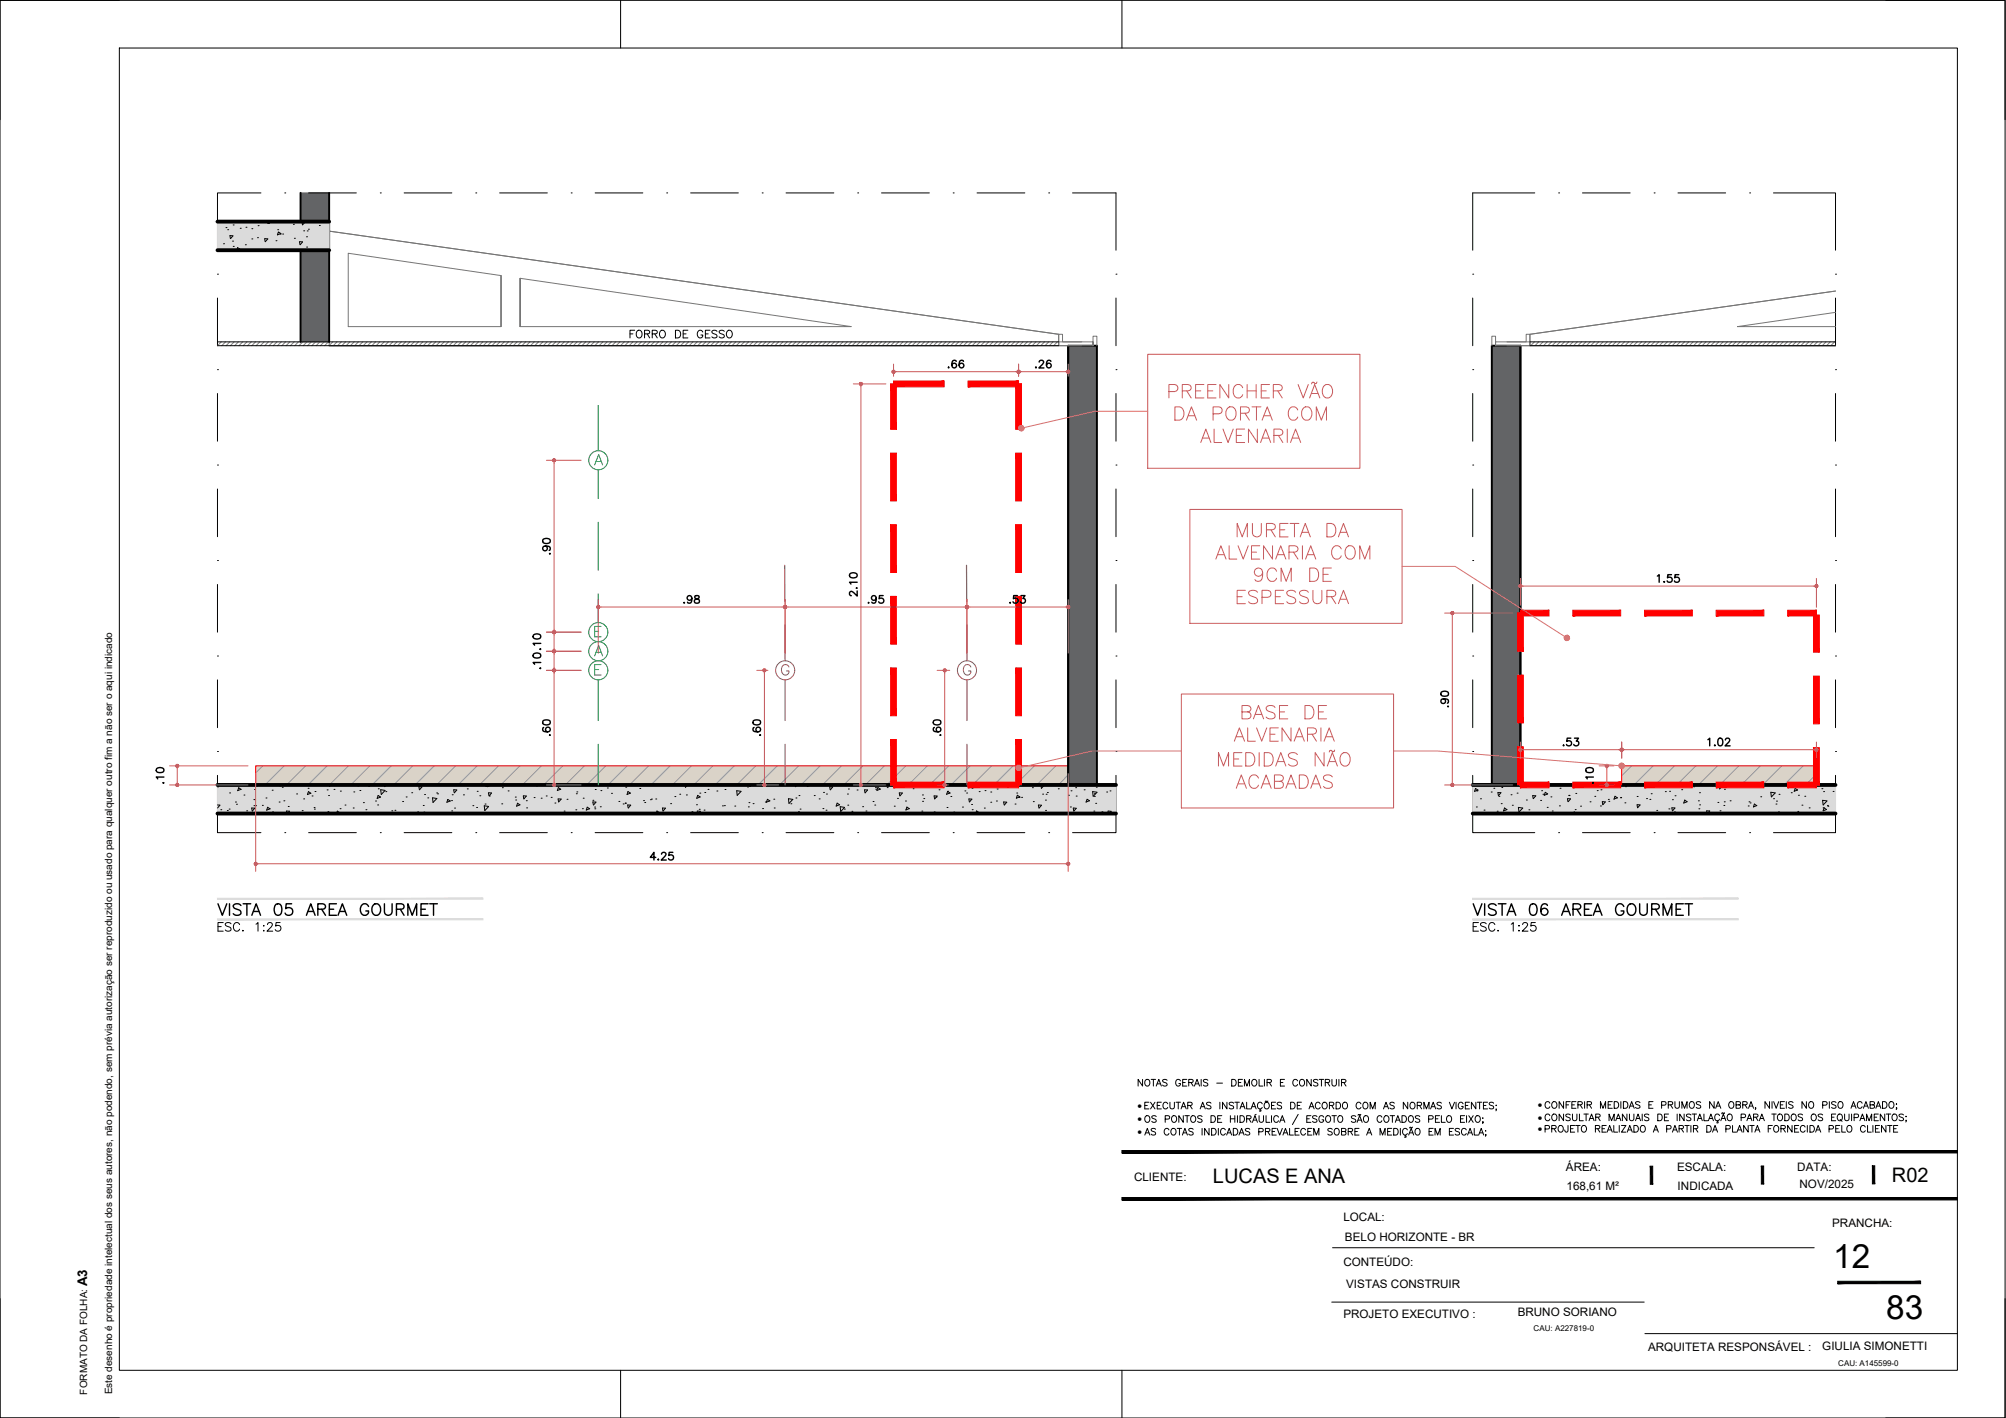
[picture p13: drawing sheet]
<svg xmlns="http://www.w3.org/2000/svg" width="420mm" height="297mm" viewBox="0 0 420 297" stroke-linecap="round" stroke-linejoin="round" font-family="sans-serif">
<defs><g id="words">
<g font-size="7">
<text x="384" y="265.6">12</text>
<text x="395.1" y="276.3">83</text>
</g>
<g font-size="5.7">
<text x="44.4" y="193">VISTA 05 AREA GOURMET</text>
<text x="307.3" y="193">VISTA 06 AREA GOURMET</text>
</g>
<g font-size="4.9">
<text x="197.2" y="78.3">.66</text>
<text x="215.5" y="78.3">.26</text>
<text x="142.2" y="127.7">.98</text>
<text x="180.6" y="127.7">.95</text>
<text x="210.3" y="127.7">.53</text>
</g>
<g font-size="4.4">
<text x="130.9" y="72">FORRO DE GESSO</text>
<text x="116.1" y="117.1" transform="rotate(-90 116.1 117.1)">.90</text>
<text x="180.3" y="125.9" transform="rotate(-90 180.3 125.9)">2.10</text>
<text x="346.1" y="123.1">1.55</text>
<text x="304.1" y="149.2" transform="rotate(-90 304.1 149.2)">.90</text>
<text x="116.1" y="155.2" transform="rotate(-90 116.1 155.2)">.60</text>
<text x="160.2" y="155.2" transform="rotate(-90 160.2 155.2)">.60</text>
<text x="197.9" y="155.2" transform="rotate(-90 197.9 155.2)">.60</text>
<text x="326.3" y="157.3">.53</text>
<text x="356.7" y="157.3">1.02</text>
<text x="135.1" y="181.3">4.25</text>
</g>
<g font-size="4.2">
<text x="254.1" y="247.9">LUCAS E ANA</text>
<text x="396.3" y="247.7">R02</text>
</g>
<text font-size="2.8" x="18.3" y="269.4" transform="rotate(-90 18.3 269.4)">A3</text>
<g font-size="2.4">
<text x="328" y="245.3">ÁREA:</text>
<text x="351.3" y="245.3">ESCALA:</text>
<text x="376.4" y="245.3">DATA:</text>
<text x="237.5" y="247.3">CLIENTE:</text>
<text x="328.1" y="249.4">168,61 M²</text>
<text x="351.4" y="249.4">INDICADA</text>
<text x="376.9" y="248.9">NOV/2025</text>
<text x="281.4" y="255.9">LOCAL:</text>
<text x="383.8" y="257.1">PRANCHA:</text>
<text x="281.7" y="260">BELO HORIZONTE - BR</text>
<text x="281.4" y="265.1">CONTEÚDO:</text>
<text x="282" y="269.8">VISTAS CONSTRUIR</text>
<text x="317.9" y="275.7">BRUNO SORIANO</text>
<text x="281.4" y="276.1">PROJETO EXECUTIVO :</text>
<text x="345.2" y="283">ARQUITETA RESPONSÁVEL :</text>
<text x="381.7" y="282.9">GIULIA SIMONETTI</text>
</g>
<g font-size="2.1">
<text x="238.3" y="232.3">·</text>
<text x="322.1" y="232.2">·</text>
<text x="238.3" y="235.1">·</text>
<text x="238.3" y="237.8">·</text>
<text x="322.1" y="234.8">·</text>
<text x="322.1" y="237.2">·</text>
<text x="18.3" y="292.1" transform="rotate(-90 18.3 292.1)">FORMATO DA FOLHA:</text>
<text x="23.5" y="292.1" transform="rotate(-90 23.5 292.1)">Este desenho é propriedade intelectual dos seus autores, não podendo, sem prévia autorização ser reproduzido ou usado para qualquer outro fim a não ser o aqui indicado</text>
</g>
<g font-size="1.7">
<text x="321.2" y="278.9">CAU: A227819-0</text>
<text x="385" y="286.1">CAU: A145599-0</text>
</g>
</g></defs>
<!-- layer: ARQ-TEXTO -->
<g fill="#dad3c8" stroke="#dad3c8" stroke-width=".21">
<path d="M339.7 160.4l40.7 4v-4zM339.7 160.4l40.7 4h-40.7z"/>
<path d="M53.6 160.4l170.1 4v-4zM53.6 160.4l170.1 4h-170.1z"/>
</g>
<g fill="none" stroke="#989898" stroke-width=".21">
<path d="M55 160.4l-1.4 1.5M59.5 160.4l-4 4M64 160.4l-4 4M68.5 160.4l-4 4M73 160.4l-4 4M77.5 160.4l-4 4M82 160.4l-4 4M86.4 160.4l-3.9 4M91 160.4l-4 4M95.4 160.4l-4 4M99.9 160.4l-4 4M104.4 160.4l-4 4"/>
<path d="M108.9 160.4l-4 4M113.4 160.4l-4 4M117.9 160.4l-4 4M122.4 160.4l-4 4M126.9 160.4l-4 4M131.4 160.4l-4 4M135.8 160.4l-4 4M140.3 160.4l-4 4M144.8 160.4l-4 4M149.3 160.4l-4 4M153.8 160.4l-4 4M158.3 160.4l-4 4"/>
<path d="M162.8 160.4l-4 4M167.3 160.4l-4 4M171.8 160.4l-4 4M176.3 160.4l-4 4M180.7 160.4l-4 4M185.2 160.4l-4 4M189.7 160.4l-4 4M194.2 160.4l-4 4M198.7 160.4l-4 4M203.2 160.4l-4 4M207.7 160.4l-4 4M212.2 160.4l-4 4"/>
<path d="M216.7 160.4l-4 4M221.1 160.4l-4 4M223.7 162.3l-2 2.1M341.8 160.4l-2.1 2.1M346.2 160.4l-4 4M350.7 160.4l-4 4M355.2 160.4l-4 4M359.7 160.4l-4 4M364.2 160.4l-4 4M368.7 160.4l-4 4M373.2 160.4l-4 4M377.7 160.4l-4 4"/>
<path d="M380.4 162.1l-2.2 2.3"/>
</g>
<!-- layer: 04-BLO_mobiliario -->
<g fill="#636466" stroke="#636466" stroke-width=".21">
<path d="M312.5 72.4l6 92v-92zM312.5 72.4l6 92h-6z"/>
<path d="M223.7 72.4l6 92v-92zM223.7 72.4l6 92h-6z"/>
<path d="M62.9 40.4l6 6v-6zM62.9 40.4l6 6h-6z"/>
<path d="M62.9 52.4l6 19.2v-19.2zM62.9 52.4l6 19.2h-6z"/>
</g>
<path d="M68.9 48.4l152.8 21.6v2.4h-152.8zM68.9 48.4l152.8 21.6M72.9 53.1l32 4.6v10.7h-32zM104.9 57.7v10.7M108.9 58.3v10.1v-10.1l69.4 10.1h-69.4zM68.9 72.4h148M226.5 71.6h-4v-1.6h-.8v2.4h4.8M228.9 72.4h-7.2v-.8h7.2v.8v-2h.8v2M312.5 72.4v-2h.7v2v-.8h7.2v.8h-7.2M315.7 71.6h4v-1.6h.7v2.4h-4.7M320.4 70l64.1-9-64.1 9v2.4h64.1h-59.3M384.5 65.4l-20.6 3h20.6" fill="none" stroke="#767676" stroke-width=".21"/>
<!-- layer: 02-PRJ_parede -->
<path d="M62.9 40.4v31.2M68.9 40.4v31.2M223.7 72.4v92v-92h6v92M318.5 72.4v92v-92h-6v92" fill="none" stroke="#000" stroke-width=".4"/>
<!-- layer: 02-PRJ_tracejado -->
<g fill="none" stroke="#000" stroke-width=".21">
<path d="M45.6 57.4h.1M54.7 40.4h-9.1v12M59.6 40.4h.1M64.6 40.4h10M79.7 40.4h.1M84.6 40.4h10M99.7 40.4h.1M104.6 40.4h10M119.6 40.4h.1M124.7 40.4h9.9M139.6 40.4h.1M144.7 40.4h9.9"/>
<path d="M159.6 40.4h.1M164.6 40.4h10M179.6 40.4h.1M184.6 40.4h10M199.6 40.4h.1M204.6 40.4h10.1M219.6 40.4h.1M224.6 40.4h9.1v12M233.7 57.4h.1M308.5 57.4h.1M321.5 40.4h-13v12M326.5 40.4h.1"/>
<path d="M331.4 40.4h10M346.5 40.4h.1M351.5 40.4h9.9M366.5 40.4h.1M371.5 40.4h13v12M384.5 57.4h.1M45.6 77.4h.1M45.6 62.4v10M233.7 77.4h.1M233.7 62.4v10M308.5 77.4h.1M308.5 62.4v10"/>
<path d="M384.5 77.4h.1M384.5 62.4v10M45.6 97.4h.1M45.6 82.4v10M233.7 97.4h.1M233.7 82.4v10M308.5 97.4h.1M308.5 82.4v10M384.5 97.4h.1M384.5 82.4v10M45.6 117.4h.1M45.6 102.4v10"/>
<path d="M233.7 117.4h.1M233.7 102.4v10M308.5 117.4h.1M308.5 102.4v10M384.5 117.4h.1M384.5 102.4v10M45.6 137.4h.1M45.6 122.4v10M233.7 137.4h.1M233.7 122.4v10M308.5 137.4h.1M308.5 122.4v10"/>
<path d="M384.5 137.4h.1M384.5 122.4v10M45.6 157.4h.1M45.6 142.4v10M233.7 157.4h.1M233.7 142.4v10M308.5 157.4h.1M308.5 142.4v10M384.5 157.4h.1M384.5 142.4v10M45.6 162.4v12h9.1M59.6 174.4h.1"/>
<path d="M64.6 174.4h10M79.7 174.4h.1M84.6 174.4h10M99.7 174.4h.1M104.6 174.4h10M119.6 174.4h.1M124.7 174.4h9.9M139.6 174.4h.1M144.7 174.4h9.9M159.6 174.4h.1M164.6 174.4h10M179.6 174.4h.1"/>
<path d="M184.6 174.4h10M199.6 174.4h.1M204.6 174.4h10.1M219.6 174.4h.1M233.7 162.4v12h-9.1M308.5 162.4v12h13M326.5 174.4h.1M331.4 174.4h10M346.5 174.4h.1M351.5 174.4h9.9M366.5 174.4h.1M384.5 162.4v12h-13"/>
</g>
<!-- layer: 03-TRA_paredes -->
<g fill="#dbdbdb" stroke="#dbdbdb" stroke-width=".21">
<path d="M308.5 164.4l76 6v-6zM308.5 164.4l76 6h-76z"/>
<path d="M45.6 164.4l188.1 6v-6zM45.6 164.4l188.1 6h-188.1z"/>
<path d="M45.6 46.4l23.3 6v-6zM45.6 46.4l23.3 6h-23.3z"/>
</g>
<g fill="none" stroke="#000" stroke-width=".21">
<path d="M46.8 51.1h.1M47.3 47.7h.1M47.7 48.1h.1M48.2 49.3l.6 .1-.5 .6zM48.7 50.5h.1M48.8 47.1h.1M48.9 51.6h.1M49.6 52.4l.2-.5 .5 .3-.6 .2M50.3 47.8h.1M50.6 46.5h.1M51.4 51.3h.1M51.5 47.6h.1"/>
<path d="M52.7 47.9h.1M52.7 50h.1M53.9 49.8h.1M54.1 47.3h.1M55.6 50.6l.5-.6h-.6v.6M56 46.8h.1M56.2 46.8h.1M57.8 50.4h.1M58.2 48.1h.1M58.3 48.6l.5 .3-.7 .3zM58.7 49h.1M59.1 52.4h.1"/>
<path d="M59.2 49h.1M60.5 46.4h.1M61.4 47h.1M61.7 49.9h.1M62.7 50.6l.1 .7M62.8 50.6l.6 .1-.5 .6M63.3 46.4l.1 .7 .6-.7M63.6 48.4h.1M64.2 49.6h.1M64.2 51.8h.1M64.3 48.4h.1M64.6 48h.1"/>
<path d="M66.9 47.2h.1M45.6 168.6l.5 .1-.5 .6M45.6 164.8h.1M46.2 169.6h.1M47.6 169.8h.1M48 169.5h.1M48.1 166.1h.1M48.3 164.5h.1M49.3 168h.1M49.5 168.5h.1M50 165l-.2 .6 .7-.3-.5-.3M51.1 166.5h.1"/>
<path d="M51.7 169.8h.1M52.7 169.3h.7l-.5 .6zM53.2 167.5h.1M53.2 168.8h.1M53.3 165.4h.1M53.5 168.8h.1M53.7 164.7h.1M54.9 168.7h.1M55.7 167.2h.1M56 169.1l-.1 .6 .7-.3M56.1 169.1l.5 .3M57 165.5h.1"/>
<path d="M57.1 170.1h.1M58.5 168h.1M58.6 164.6h.1M59.1 164.9h.1M59.5 170.3h.1M59.5 167.8h.1M60.1 170.4l-.1-.5h.6l-.4 .5M60.4 168.9h.1M62.1 166.3h.1M62.5 170.3h.1M62.9 164.5h.1M63.3 169.8h.1"/>
<path d="M63.6 167.4h.1M64.5 165.1h.1M64.6 165.8l.5 .4-.7 .2zM65.4 166.7h.1M65.8 169.2h.1M65.8 169.5h.1M66 165.8h.1M68.5 165.5h.1M68.7 170h.1M68.8 166.7h.1M69 164.4v.3l.3-.3M70 165.4h.1"/>
<path d="M70.5 170.4l.2-.5 .5 .4-.5 .1M71.2 169.4h.1M71.3 165.7h.1M72.3 168.6h.1M74 169.3h.1M74.1 165.9h.1M74.9 164.6h.1M75.4 165.6h.1M76.1 168.1h.1M76.6 169.6h.1M77.2 164.7h.1M78.7 167.8h.1"/>
<path d="M79.1 168.6h.1M79.2 166.6l.5 .4-.7 .2zM79.2 165.2h.1M79.7 165.4l.9 .2-.7 .8-.2-1M80.5 164.4l.1 .4 .3-.4M80.8 165.8h.1M82.1 169.8h.1M82.7 169.7h.1M84.3 167.9h.1M84.4 164.5h.1M85.1 166.9h.1M86.2 166.1h.1"/>
<path d="M87.5 170.1h.1M87.9 165.4l.5-.5-.6-.1v.6M88.6 168.7h.1M88.8 170.1h.1M88.9 166.4h.1M89.6 167.1h.1M90.6 167.1l.9 .2-.8 .8zM91.5 166.1h.1M91.7 166.3h.1M92.9 170.3h.1M93.6 168l.7-.2-.5-.3-.2 .6M94.6 167.7h.1"/>
<path d="M94.6 169.9h.1M94.7 166.5h.1M95 165.4l.1 .7M95.1 165.4l.6 .1-.5 .6M95.2 169.3h.1M97.1 166.5h.1M97.9 165.3h.1M99 168.8h.1M99.8 169.1h.1M99.9 165.8h.1M100.5 166.7h.1M101.4 168.8l.1 1"/>
<path d="M101.4 168.8l.9 .1M101.6 168.4h.1M101.7 164.7h.1M102.3 164.4l-.2 .4 .7-.3-.1-.1M102.3 166.1l.1 .6M102.3 166.1h.7l-.5 .6M102.3 169l-.7 .8M102.5 166.7h.1M104.4 170.3h.1M105.1 168.4h.1M105.2 165h.1M106.4 165.7h.1"/>
<path d="M107.9 167h.1M108 167.6h.1M108.4 168.3l.5 .3-.7 .3zM109.6 166.7l.1 .7M109.6 166.7l.6 .1-.5 .6M110.2 167.7h.1M110.3 169.2h.1M111.9 167.1h.1M112.4 164.7h.1M113.3 167.2h.1M114.4 166.7h.1M115.3 170.4h.1"/>
<path d="M115.4 167h.1M116.2 168.2h.1M116.9 167.4l.1 .6 .5-.6h-.6M117.5 165.3l-.8 .3 .2-.6 .5 .3M118.2 169.9h.1M118.8 167.4h.1M120.6 169.6h.1M120.7 166.3h.1M120.8 165.9h.1M122 169.4h.1M122.2 167.2h.1M123.5 169.4l-.7 .3"/>
<path d="M123.5 169.4l-.5-.3-.2 .6M124.2 168l.1 .6 .5-.6h-.6M124.2 167.6h.1M124.5 169.1h.1M124.6 169.4h.1M124.7 165.4h.1M125.7 169h.1M125.9 165.6h.1M127.2 165.1h.1M128.1 166.2h.1M129.6 167.9h.1M130.5 168.4h.1"/>
<path d="M131 168.3h.1M131 168.2h.1M131.1 164.9h.1M131.5 165.8l.5 .3-.7 .3zM131.6 169.3l-.1-.7 .6 .1-.5 .6M134 165.2h.1M134.8 167.7h.1M135 168.1h.1M136.2 167.5h.1M136.4 167.4h.1M137.4 167.4h.1M137.4 170.4l.2-.5 .5 .3-.5 .2"/>
<path d="M138.7 169.3l.2 .6M138.8 169.3h.6l-.5 .6M140.5 168.3h.1M141.2 170.3h.1M141.4 166.9h.1M142.4 166.4h.1M143.5 164.4l.1 .5 .5-.5M143.8 166.5h.1M144.9 170h.1M145.9 168.6h.1M146 169.9l.1 .5M146.1 169.9l.6 .1-.4 .4"/>
<path d="M146.1 166.6l.5 .3-.7 .3zM146.5 169.5h.1M146.6 166.1h.1M147.5 169.7h.1M147.6 166h.1M148.3 165.4h.1M150.2 165.7h.1M151.3 168.8h.1M151.7 168.8h.1M151.8 165.4h.1M153.8 170.4h.1M153.9 168.9h.1"/>
<path d="M154.3 165.6l.9 .2-.8 .8zM156.6 164.9h.1M156.7 169h.1M156.9 168.1h.1M157 164.7h.1M157.7 168.3h.1M159.7 169.4h.1M160.3 168h.1M160.7 167.4l.5 .4-.7 .2zM162.1 167.4h.1M162.2 169.3h.1M165.1 167.3l1 .2-.8 .8-.2-1"/>
<path d="M165.7 168.4h.1M166.5 164.4l.1 .4M166.7 167.2h.1M167 164.4l-.4 .4M167.2 170h.1M167.3 166.7h.1M167.6 169.5h.1M169.2 164.4l-.1 .4 .7-.3-.1-.1M170.4 170.3h.1M170.5 166.7h.1M171.6 167.4h.1M172.4 169.4h.1"/>
<path d="M172.5 166h.1M173 169.7h.1M173.1 166.3h.1M173.8 164.8l.1 .6M173.8 164.8l.6 .1-.5 .5M175 164.5h.1M175.3 168.2l.6 .4-.8 .3zM176 169l.9 .1-.8 .9-.1-1M176.8 169.5h.1M177.5 166.3h.1M177.6 168.7h.1M177.7 165.3h.1"/>
<path d="M178.4 170h.1M179.5 165.5h.1M180.4 164.7h.1M180.7 169h.1M181.1 165.4l.1 .7M181.1 165.4l.6 .1-.5 .6M181.4 169.9h.1M182.9 167.9h.1M183 164.5h.1M183.2 168.6h.1M183.4 165h.1M183.4 165.3h.1"/>
<path d="M183.9 170.2h.1M183.9 165l.5 .3-.7 .3zM185.8 165h.1M185.9 164.6h.1M187.3 168.9h.1M188 167.2h.1M188.3 166.1l.2 .6M188.4 166.1h.6l-.5 .6M189.3 170.4h.1M189.7 167.8h.1M189.9 169.1l.6 .3-.8 .3zM191.3 165.2h.1"/>
<path d="M193.1 169.9h.1M193.2 166.5h.1M193.2 167.9h.1M193.5 167.3h.1M195.6 166.7l.1 .7M195.7 170.1h.1M195.7 166.7l.6 .1-.5 .6M196 167h.1M196.7 165.4h.1M198.4 169.1h.1M198.5 165.8h.1M198.5 165.8l.5 .3-.7 .3"/>
<path d="M198.5 165.8l-.2 .6M199.2 166.8h.1M199.8 170.1h.1M201.6 169.1h.1M202.1 165.7h.1M202.5 166.1h.1M202.9 167.4l.1 .6M203 167.4h.6l-.5 .6M203.5 168.5h.1M203.6 165.1h.1M203.6 169.6h.1M204.4 170.4l.2-.5 .5 .3-.6 .2"/>
<path d="M205.1 165.8h.1M205.4 164.5h.1M206.2 169.3h.1M206.3 165.6h.1M207.5 165.9h.1M207.5 168h.1M208.7 167.8h.1M208.9 165.3h.1M210.2 168l.1 .6M210.2 168h.7l-.5 .6M210.8 164.8h.1M211 164.8h.1"/>
<path d="M212.6 168.4h.1M213 166.1h.1M213.1 166.6l.5 .3-.7 .3zM213.4 167h.1M213.9 170.4h.1M214 167h.1M215.3 164.4h.1M216.2 165h.1M216.4 167.9h.1M217.5 168.6l.1 .7M217.5 168.6l.6 .1-.4 .6M218 164.4l.1 .7 .7-.7"/>
<path d="M218.4 166.4h.1M219 167.6h.1M219 169.8h.1M219.1 166.4h.1M219.4 166h.1M221.7 165.2h.1M223.8 166.6h.1M224.2 169h.1M224.3 165.7h.1M224.8 169.3l.1 .6M224.8 169.3h.6l-.5 .6M225.3 165h.1"/>
<path d="M225.4 166.8h.1M226.6 170.3h.1M227.1 165.4h.1M228.2 167.7l-.7 .3 .2-.6 .5 .4M229.1 169.9h.1M229.2 166.8h.1M229.2 166.3h.1M229.5 168.3h.1M229.6 164.9h.1M229.8 166l-.9-.2 .1 1 .8-.8M230.8 170.1h.1M231.8 165.9h.1"/>
<path d="M232.1 169.9l.1 .5M232.1 169.9l.6 .1-.4 .4M232.5 165.7h.1M308.9 165.8l.7-.3-.5-.3-.3 .6M309.2 169h.1M309.3 165.7h.1M310.1 167.3h.1M310.8 169.7h.1M312.3 165.9h.1M312.9 165.1h.1M313.6 169.9h.1M313.7 166l.7 .1-.5 .6z"/>
<path d="M313.9 166.8h.1M314.4 168.3h.1M314.6 165h.1M315.6 169.6l-.5-.3-.2 .6 .7-.3M316.5 166.5h.1M316.8 168.7h.1M317.8 166.1h.1M318 169.1l.9 .2-.7 .8zM319 170.2h.1M319.7 167.6h.1M320.2 169.6h.1M321 166.7h.7l-.5 .6z"/>
<path d="M322.7 167.7h.1M322.9 165.6h.1M323.2 166.4h.1M323.7 166l.5 .3-.8 .3zM324.1 169.1h.1M324.4 170.4h.1M324.7 170.3h.1M324.8 166.9h.1M325.1 169.9h.1M326.6 168.8h.1M326.7 165.1h.1M328.5 167.9l.5-.5-.7-.1 .1 .6"/>
<path d="M328.6 166.6h.1M328.6 166.7h.1M329.3 164.8h.1M329.9 169.6h.1M330.1 166.2h.1M330.2 170.4l-.5-.3-.1 .3M331 168.9h.1M333 168h.1M334 166.8h.1M334.5 165.6h.1M335.2 168.8h.1M335.3 165.4h.1"/>
<path d="M335.7 168.6l.5-.6-.6-.1 .1 .7M336.9 167.5h.1M337 167.9h.1M338.3 166.8l.5 .3-.7 .3zM339.4 167.1h.1M340.3 168.2h.1M340.5 164.8h.1M340.5 164.6h.1M342.9 168.6l.1 .6M342.9 166.8h.1M342.9 168.6h.6l-.5 .6M343.2 170.3h.1"/>
<path d="M344.9 167.3h.1M345.6 167.5h.1M345.8 166.3h.1M347 169.8h.1M348.8 165.8h.1M349.5 169.4h.1M349.7 165.8h.1M350.2 169.2l.1 .6 .5-.5-.6-.1M350.3 167.5h.1M350.7 170.1h.1M350.8 166.7h.1M352.2 165.4h.1"/>
<path d="M353.4 167.9l-.5-.3-.2 .6 .7-.3M354.7 164.8h.1M355.7 167.8h.1M355.8 169.4h.1M356 166.1h.1M356 168.6h.1M357.4 169.8l.2 .6M357.5 169.8l.6 .1-.4 .5M358.6 164.6h.1M359.8 168.1h.1M360.1 164.4l.1 .9M360.3 169.8h.1"/>
<path d="M361 164.4l-.8 .9M361.1 168.7h.1M361.1 168h.1M361.2 165.3h.1M361.4 164.4l-.2 .5 .7-.2-.4-.3M362.4 167.8h.1M366.2 168.8h.1M366.3 168h.1M366.5 164.6h.1M366.6 168.2h.1M367.5 168.4l.5 .3-.7 .3zM368.8 166.9h.1"/>
<path d="M370 170.4h.1M370.9 166l.9 .1-.8 .8M370.9 166l.1 .9M371.5 167.3h.1M372 168.4h.1M372.1 167.8h.1M372.5 170.1h.1M372.6 166.4h.1M375.2 166.1h.1M375.8 165.7l.7-.2-.5-.4-.2 .7M376.6 170h.1M376.7 166.6h.1"/>
<path d="M377.4 168.7h.1M378 164.4v.3M378 166.8h.1M378.3 164.4l-.2 .3M378.9 169.2h.1M381.6 165.2h.1M381.7 167.6l1 .2-.8 .8zM381.8 169.2h.1M381.8 169.8l.3-.6 .5 .4-.7 .2M381.9 170.4h.1M382 165.8h.1M382.8 168.7h.1"/>
<path d="M382.8 168.9h.1M383.9 165.8h.1"/>
</g>
<!-- layer: 02-PRJ_estrutura -->
<path d="M45.6 52.4h23.3M45.6 46.4h23.3M45.6 170.4h188.1M45.6 164.4h188.1M308.5 170.4h76M308.5 164.4h76" fill="none" stroke="#000" stroke-width=".8"/>
<!-- layer: ARQ-FORRO -->
<g fill="none" stroke="#808080" stroke-width=".21">
<path d="M46.4 71.6l-.8 .8M47.2 71.6l-.8 .8M48.1 71.6l-.8 .8M49 71.6l-.8 .8M49.9 71.6l-.8 .8M50.8 71.6l-.8 .8M51.7 71.6l-.8 .8M52.6 71.6l-.8 .8M53.5 71.6l-.8 .8M54.4 71.6l-.8 .8M55.3 71.6l-.8 .8M56.2 71.6l-.8 .8"/>
<path d="M57.1 71.6l-.8 .8M58 71.6l-.8 .8M58.9 71.6l-.8 .8M59.8 71.6l-.8 .8M60.7 71.6l-.8 .8M61.6 71.6l-.8 .8M62.5 71.6l-.8 .8M63.4 71.6l-.8 .8M64.3 71.6l-.8 .8M65.2 71.6l-.8 .8M66.1 71.6l-.8 .8M67 71.6l-.8 .8"/>
<path d="M67.9 71.6l-.8 .8M68.8 71.6l-.8 .8M69.7 71.6l-.8 .8M70.6 71.6l-.8 .8M71.5 71.6l-.8 .8M72.4 71.6l-.8 .8M73.3 71.6l-.8 .8M74.2 71.6l-.8 .8M75.1 71.6l-.8 .8M76 71.6l-.8 .8M76.9 71.6l-.8 .8M77.8 71.6l-.8 .8"/>
<path d="M78.7 71.6l-.8 .8M79.6 71.6l-.8 .8M80.5 71.6l-.8 .8M81.4 71.6l-.8 .8M82.3 71.6l-.8 .8M83.2 71.6l-.8 .8M84.1 71.6l-.8 .8M85 71.6l-.8 .8M85.9 71.6l-.8 .8M86.8 71.6l-.8 .8M87.7 71.6l-.9 .8M88.6 71.6l-.8 .8"/>
<path d="M89.5 71.6l-.9 .8M90.4 71.6l-.8 .8M91.2 71.6l-.8 .8M92.1 71.6l-.7 .8M93 71.6l-.8 .8M93.9 71.6l-.8 .8M94.8 71.6l-.8 .8M95.7 71.6l-.8 .8M96.6 71.6l-.8 .8M97.5 71.6l-.8 .8M98.4 71.6l-.8 .8M99.3 71.6l-.8 .8"/>
<path d="M100.2 71.6l-.8 .8M101.1 71.6l-.8 .8M102 71.6l-.8 .8M102.9 71.6l-.8 .8M103.8 71.6l-.8 .8M104.7 71.6l-.8 .8M105.6 71.6l-.8 .8M106.5 71.6l-.8 .8M107.4 71.6l-.8 .8M108.3 71.6l-.8 .8M109.2 71.6l-.8 .8M110.1 71.6l-.8 .8"/>
<path d="M111 71.6l-.8 .8M111.9 71.6l-.8 .8M112.8 71.6l-.8 .8M113.7 71.6l-.8 .8M114.6 71.6l-.8 .8M115.5 71.6l-.8 .8M116.4 71.6l-.8 .8M117.3 71.6l-.8 .8M118.2 71.6l-.8 .8M119.1 71.6l-.8 .8M120 71.6l-.8 .8M120.9 71.6l-.8 .8"/>
<path d="M121.8 71.6l-.8 .8M122.7 71.6l-.8 .8M123.6 71.6l-.8 .8M124.5 71.6l-.8 .8M125.4 71.6l-.8 .8M126.3 71.6l-.8 .8M127.2 71.6l-.8 .8M128.1 71.6l-.8 .8M129 71.6l-.8 .8M129.9 71.6l-.8 .8M155.9 71.6l-.8 .8M156.8 71.6l-.8 .8"/>
<path d="M157.7 71.6l-.8 .8M158.6 71.6l-.8 .8M159.5 71.6l-.8 .8M160.4 71.6l-.8 .8M161.3 71.6l-.8 .8M162.2 71.6l-.8 .8M163.1 71.6l-.8 .8M164 71.6l-.8 .8M164.9 71.6l-.8 .8M165.8 71.6l-.8 .8M166.7 71.6l-.8 .8M167.6 71.6l-.8 .8"/>
<path d="M168.5 71.6l-.8 .8M169.4 71.6l-.8 .8M170.3 71.6l-.8 .8M171.2 71.6l-.8 .8M172.1 71.6l-.8 .8M173 71.6l-.8 .8M173.9 71.6l-.8 .8M174.8 71.6l-.8 .8M175.7 71.6l-.8 .8M176.6 71.6l-.8 .8M177.5 71.6l-.8 .8M178.4 71.6l-.8 .8"/>
<path d="M179.3 71.6l-.8 .8M180.1 71.6l-.8 .8M181.1 71.6l-.8 .8M181.9 71.6l-.8 .8M182.8 71.6l-.7 .8M183.7 71.6l-.8 .8M184.6 71.6l-.7 .8M185.5 71.6l-.8 .8M186.4 71.6l-.8 .8M187.3 71.6l-.8 .8M188.2 71.6l-.8 .8M189.1 71.6l-.8 .8"/>
<path d="M190 71.6l-.8 .8M190.9 71.6l-.8 .8M191.8 71.6l-.8 .8M192.7 71.6l-.8 .8M193.6 71.6l-.8 .8M194.5 71.6l-.8 .8M195.4 71.6l-.8 .8M196.3 71.6l-.8 .8M197.2 71.6l-.8 .8M198.1 71.6l-.8 .8M199 71.6l-.8 .8M199.9 71.6l-.8 .8"/>
<path d="M200.8 71.6l-.8 .8M201.7 71.6l-.8 .8M202.6 71.6l-.8 .8M203.5 71.6l-.8 .8M204.4 71.6l-.8 .8M205.3 71.6l-.8 .8M206.2 71.6l-.8 .8M207.1 71.6l-.8 .8M208 71.6l-.8 .8M208.9 71.6l-.8 .8M209.8 71.6l-.8 .8M210.7 71.6l-.8 .8"/>
<path d="M211.6 71.6l-.8 .8M212.5 71.6l-.8 .8M213.4 71.6l-.8 .8M214.3 71.6l-.8 .8M215.2 71.6l-.8 .8M216.1 71.6l-.8 .8M217 71.6l-.8 .8M217.9 71.6l-.8 .8M218.8 71.6l-.8 .8M219.7 71.6l-.8 .8M220.6 71.6l-.8 .8M221.5 71.6l-.8 .8"/>
<path d="M221.7 72.2l-.1 .2M320.5 71.6l-.1 .1M321.4 71.6l-.8 .8M322.3 71.6l-.8 .8M323.2 71.6l-.8 .8M324.1 71.6l-.8 .8M325 71.6l-.8 .8M325.9 71.6l-.8 .8M326.8 71.6l-.8 .8M327.7 71.6l-.8 .8M328.6 71.6l-.8 .8M329.5 71.6l-.8 .8"/>
<path d="M330.4 71.6l-.8 .8M331.3 71.6l-.8 .8M332.2 71.6l-.8 .8M333.1 71.6l-.8 .8M334 71.6l-.8 .8M334.9 71.6l-.8 .8M335.8 71.6l-.8 .8M336.7 71.6l-.8 .8M337.6 71.6l-.8 .8M338.5 71.6l-.8 .8M339.3 71.6l-.7 .8M340.3 71.6l-.9 .8"/>
<path d="M341.1 71.6l-.7 .8M342.1 71.6l-.9 .8M342.9 71.6l-.8 .8M343.9 71.6l-.9 .8M344.7 71.6l-.8 .8M345.6 71.6l-.8 .8M346.5 71.6l-.8 .8M347.4 71.6l-.8 .8M348.3 71.6l-.8 .8M349.2 71.6l-.8 .8M350.1 71.6l-.8 .8M351 71.6l-.8 .8"/>
<path d="M351.9 71.6l-.8 .8M352.8 71.6l-.8 .8M353.7 71.6l-.8 .8M354.6 71.6l-.8 .8M355.5 71.6l-.8 .8M356.4 71.6l-.8 .8M357.3 71.6l-.8 .8M358.2 71.6l-.8 .8M359.1 71.6l-.8 .8M360 71.6l-.8 .8M360.9 71.6l-.8 .8M361.8 71.6l-.8 .8"/>
<path d="M362.7 71.6l-.8 .8M363.6 71.6l-.8 .8M364.5 71.6l-.8 .8M365.4 71.6l-.8 .8M366.3 71.6l-.8 .8M367.2 71.6l-.8 .8M368.1 71.6l-.8 .8M369 71.6l-.8 .8M369.9 71.6l-.8 .8M370.8 71.6l-.8 .8M371.7 71.6l-.8 .8M372.6 71.6l-.8 .8"/>
<path d="M373.5 71.6l-.8 .8M374.4 71.6l-.8 .8M375.3 71.6l-.8 .8M376.2 71.6l-.8 .8M377.1 71.6l-.8 .8M378 71.6l-.8 .8M378.9 71.6l-.8 .8M379.8 71.6l-.8 .8M380.7 71.6l-.8 .8M381.6 71.6l-.8 .8M382.5 71.6l-.8 .8M383.3 71.6l-.7 .8"/>
<path d="M384.3 71.6l-.8 .8M384.5 72.3l-.2 .1"/>
</g>
<path d="M45.6 71.6h176.1M45.6 72.4h176.1M320.4 71.6h64.1M320.4 72.4h64.1" fill="none" stroke="#000" stroke-width=".21"/>
<!-- layer: 01-EXI_construir -->
<path d="M187.2 79.8v1.2M212.7 80.4h1.3M317.9 128.4h1.1M380.4 127.8v1.2M53.6 160.4h170.1v4h-170.1zM186.5 164.4h1.2M213.3 163.8v1.2M318.5 163.8v1.2M379.8 164.4h1.2M380.4 160.4v4v-4h-40.7v4" fill="none" stroke="#f00" stroke-width=".21"/>
<path d="M164.4 118.4v7.5M202.4 118.4l.1 7.5M164.4 130.9v7.5M202.5 130.9v7.5M164.4 142.4v8.5M164.4 155.9v8.5M202.5 142.4v8.5M202.5 155.9v8.5" fill="none" stroke="#93278f" stroke-width=".25"/>
<!-- layer: 06-TXT_cotagem -->
<g fill="none" stroke="#93278f" stroke-width=".21">
<circle cx="164.5" cy="140.4" r="2"/>
<circle cx="202.5" cy="140.4" r="2"/>
</g>
<!-- layer: ARQ-TEXTO -->
<path d="M165.2 139.7a.81 .81 0 0 0-.9-.5 .81 .81 0 0 0-.6 .8 .96 .96 0 0 0 .2 1.1 .96 .96 0 0 0 1 .2l.3-.4v-.3h-.5M203.3 139.7a.81 .81 0 0 0-.9-.5 .81 .81 0 0 0-.6 .8 .96 .96 0 0 0 .2 1.1 .96 .96 0 0 0 1 .2l.3-.4v-.3h-.5" fill="none" stroke="#93278f" stroke-width=".21"/>
<path d="M125.3 84.9v9.5M125.3 98.4v6M125.3 109.4v10M125.3 124.4v6M125.3 142.4v8.5M125.3 155.9v8.5" fill="none" stroke="#139b48" stroke-width=".25"/>
<!-- layer: 06-TXT_cotagem -->
<g fill="none" stroke="#139b48" stroke-width=".21">
<circle cx="125.3" cy="96.4" r="2"/>
<circle cx="125.3" cy="136.4" r="2"/>
<circle cx="125.3" cy="132.4" r="2"/>
<circle cx="125.3" cy="140.4" r="2"/>
</g>
<!-- layer: ARQ-TEXTO -->
<path d="M124.5 97.4l.9-2.2 .8 2.2M124.9 96.7h1M124.5 137.4l.9-2.2 .8 2.2M124.5 132.3h.9M124.9 136.7h1M125.9 139.2h-1.4v2.2h1.4M125.9 131.2h-1.4v2.2h1.4M124.5 140.3h.9" fill="none" stroke="#139b48" stroke-width=".21"/>
<!-- layer: 01-EXI_construir -->
<g fill="#f00" stroke="#f00" stroke-width=".21">
<path d="M202.8 81h10.5v-1.2zM202.8 79.8h10.5l-10.5 1.2z"/>
<path d="M187.2 81h10.5v-1.2zM187.2 79.8h10.5l-10.5 1.2z"/>
<path d="M186.5 80.4l1.2 9.5v-9.5zM186.5 80.4l1.2 9.5h-1.2z"/>
<path d="M186.5 94.9l1.2 10v-10zM186.5 94.9l1.2 10h-1.2z"/>
<path d="M186.5 109.9l1.2 10v-10zM186.5 109.9l1.2 10h-1.2z"/>
<path d="M186.5 124.9l1.2 10v-10zM186.5 124.9l1.2 10h-1.2z"/>
<path d="M186.5 139.9l1.2 10v-10zM186.5 139.9l1.2 10h-1.2z"/>
<path d="M186.5 154.9l1.2 9.5v-9.5zM186.5 154.9l1.2 9.5h-1.2z"/>
<path d="M187.2 163.8v1.2l10.5-1.2zM187.2 165l10.5-1.2v1.2z"/>
<path d="M202.8 163.8v1.2l10.5-1.2zM202.8 165l10.5-1.2v1.2z"/>
<path d="M212.7 154.9v9.5h1.3zM212.7 154.9h1.3v9.5z"/>
<path d="M212.7 139.9v10h1.3zM212.7 139.9h1.3v10z"/>
<path d="M212.7 124.9v10h1.3zM212.7 124.9h1.3v10z"/>
<path d="M212.7 109.9v10h1.3zM212.7 109.9h1.3v10z"/>
<path d="M212.7 94.9v10h1.3zM212.7 94.9h1.3v10z"/>
<path d="M212.7 80.4v9.5h1.3zM212.7 80.4h1.3v9.5z"/>
<path d="M379.8 128.8l1.2 7.8v-7.8zM379.8 128.8l1.2 7.8h-1.2z"/>
<path d="M379.8 141.6l1.2 10v-10zM379.8 141.6l1.2 10h-1.2z"/>
<path d="M379.8 156.6l1.2 7.8v-7.8zM379.8 156.6l1.2 7.8h-1.2z"/>
<path d="M374.4 165h6v-1.2zM374.4 163.8h6l-6 1.2z"/>
<path d="M359.5 165h9.9v-1.2zM359.5 163.8h9.9l-9.9 1.2z"/>
<path d="M344.4 165h10.1v-1.2zM344.4 163.8h10.1l-10.1 1.2z"/>
<path d="M329.4 165h10v-1.2zM329.4 163.8h10l-10 1.2z"/>
<path d="M318.5 165h5.9v-1.2zM318.5 163.8h5.9l-5.9 1.2z"/>
<path d="M317.9 156.4v8h1.1zM317.9 156.4h1.1v8z"/>
<path d="M317.9 141.4v10h1.1zM317.9 141.4h1.1v10z"/>
<path d="M317.9 128.4v8h1.1zM317.9 128.4h1.1v8z"/>
<path d="M318.5 127.8v1.2l5.9-1.2zM318.5 129l5.9-1.2v1.2z"/>
<path d="M329.4 127.8v1.2l10-1.2zM329.4 129l10-1.2v1.2z"/>
<path d="M344.4 127.8v1.2l10.1-1.2zM344.4 129l10.1-1.2v1.2z"/>
<path d="M359.5 127.8v1.2l9.9-1.2zM359.5 129l9.9-1.2v1.2z"/>
<path d="M374.4 127.8v1.2l6-1.2zM374.4 129l6-1.2v1.2z"/>
</g>
<!-- layer: ARQ-TEXTO -->
<g fill="#dcdcdc" stroke="#dcdcdc" stroke-width=".21">
<path d="M45.6 188.2v.2l55.6-.2zM45.6 188.4l55.6-.2v.2z"/>
<path d="M45.6 192.5v.2l55.6-.2zM45.6 192.7l55.6-.2v.2z"/>
<path d="M308.5 188.2v.2l55.6-.2zM308.5 188.4l55.6-.2v.2z"/>
<path d="M308.5 192.5v.2l55.6-.2zM308.5 192.7l55.6-.2v.2z"/>
</g>
<g fill="none" stroke="#000" stroke-width=".21">
<path d="M46.8 193.3h-1.1v1.8h1.1M48.4 193.5a.69 .69 0 0 0-1.2 .2l.2 .2 .8 .4a.43 .43 0 0 1 0 .7 .86 .86 0 0 1-1-.2M50.2 193.7a.67 .67 0 0 0-.8-.4 .67 .67 0 0 0-.5 .6 .75 .75 0 0 0 .2 1 .75 .75 0 0 0 1-.1l.1-.2M50.9 194.9v.2zM53.6 193.6l.4-.3v1.8M55.2 195h.1zM56 193.7l.4-.4 .6 .1a.55 .55 0 0 1-.2 .8l-.9 .9h1.2M58.7 193.3h-.9l-.1 .7a.64 .64 0 0 1 1 0 .64 .64 0 0 1-.1 1 .64 .64 0 0 1-1-.3M309.7 193.3h-1.2v1.8h1.2M311.3 193.5a.68 .68 0 0 0-1.2 .2l.2 .2 .8 .4a.43 .43 0 0 1 0 .7 .84 .84 0 0 1-1-.2M313.1 193.7a.67 .67 0 0 0-.8-.4 .67 .67 0 0 0-.5 .6 .75 .75 0 0 0 .2 1 .75 .75 0 0 0 1-.1l.1-.2M313.8 194.9v.2z"/>
<path d="M316.5 193.6l.4-.3v1.8M318.1 195h.1zM318.9 193.7l.4-.4 .6 .1a.55 .55 0 0 1-.2 .8l-.9 .9h1.2M321.6 193.3h-.9l-.1 .7a.64 .64 0 0 1 1 0 .64 .64 0 0 1-.1 1 .64 .64 0 0 1-1-.3"/>
</g>
<!-- layer: 01-EXI_construir -->
<g fill="none" stroke="#c85a5a" stroke-width=".21">
<path d="M187.2 76.3v2.5M187.5 77.9h25.5M213.3 76.3v2.5M213.7 77.9h9.7M223.7 76.3v2.5M114.4 96.4h7.3M116.1 96.7v35.4M178.7 80.4h6.8M180.3 80.7v83.4M114.4 136.4h7.3M114.4 132.4h7.3M116.1 132.7v3.4"/>
<path d="M116.1 136.7v3.4M125.3 125.6v11.2M125.6 127.2h38.5M164.4 125.6v11.2M164.7 127.2h37.5M202.5 125.6v11.2M202.8 127.2h20.6M223.7 125.6v11.2M302.6 128.4h14.2M304.2 128.7v35.4M318.5 121.2v5.6M318.7 122.8h61.5"/>
<path d="M380.4 121.2v6M114.4 140.4h7.3M116.1 140.7v23.4M158.5 140.4h2.3M160.1 140.7v23.4M196.3 140.4h2.6M197.9 140.7v23.4M318.5 155.4v3.4M318.7 157h20.6M339.7 155.4v3.4M340 157h40.2M380.4 155.4v3.4"/>
<path d="M35.5 160.4h16.4M35.5 164.4h16.4M37.1 160.7v3.4M53.6 162v20.5M114.4 164.4h7.3M158.5 164.4h4.6M178.7 164.4h6.8M196.3 164.4h2.3M223.7 162v20.5M302.6 164.4h14.2M334.9 160.4h3.2M334.9 164.4h3.2"/>
<path d="M336.5 160.7v3.4M53.8 180.9h169.6"/>
</g>
<path d="M111.7 137l.7-.2a.71 .71 0 0 1 .9 .6 .94 .94 0 0 1-1.6 0zM111.7 133l.7-.2a.71 .71 0 0 1 .9 .6 .92 .92 0 0 1-1.6 0zM113.2 139.9v.2zM113.2 135.9v.2zM113.3 138.8h-1.6l.3 .4M113.3 134.8h-1.6l.3 .4M32.8 161a1.01 1.01 0 0 1 1.5 .3v.1a.94 .94 0 0 1-1.6 0zM34.2 164h.1zM34.3 162.8h-1.6l.3 .4M332.2 161a1.01 1.01 0 0 1 1.5 .3v.1a.92 .92 0 0 1-1.6 0zM333.6 164h.1zM333.7 162.8h-1.6l.3 .4" fill="none" stroke="#000" stroke-width=".3"/>
<g fill="#c85a5a" stroke="#c85a5a" stroke-width=".21">
<path d="M37 160.2l.1 .2v-.3zM37 160.2l.1 .2-.2-.1zM36.9 160.3l-.1 .1h.3z"/>
<path d="M36.8 160.4l.1 .2 .2-.2zM36.9 160.6l.2-.2-.1 .3zM37.1 160.4l-.1 .3h.1z"/>
<path d="M37.1 160.4v.3h.2zM37.1 160.4l.3 .2-.1 .1zM37.1 160.4l.3 .2v-.2z"/>
<path d="M37.1 160.4h.3v-.1zM37.3 160.2l.1 .1-.3 .1zM37.1 160.1v.3l.2-.2z"/>
<path d="M37.1 164.4v.3h.2zM37.1 164.4l.3 .2-.1 .1zM37.1 164.4l.3 .2v-.2z"/>
<path d="M37.1 164.4h.3v-.1zM37.3 164.2l.1 .1-.3 .1zM37.1 164.1v.3l.2-.2z"/>
<path d="M37 164.2l.1 .2v-.3zM37 164.2l.1 .2-.2-.1zM36.9 164.3l-.1 .1h.3z"/>
<path d="M36.8 164.4l.1 .2 .2-.2zM36.9 164.6l.2-.2-.1 .3zM37.1 164.4l-.1 .3h.1z"/>
<path d="M53.3 180.9v.2l.3-.2zM53.3 181.1l.3-.2-.2 .3zM53.6 180.9l-.2 .3 .2 .1z"/>
<path d="M53.6 180.9v.4l.1-.1zM53.6 180.9l.2 .2-.1 .1zM53.6 180.9l.2 .2v-.2z"/>
<path d="M53.6 180.9h.2v-.1zM53.7 180.7l.1 .1-.2 .1zM53.6 180.6v.3l.1-.2z"/>
<path d="M53.4 180.7l.2 .2v-.3zM53.4 180.7l.2 .2-.3-.1zM53.3 180.8v.1h.3z"/>
<path d="M223.7 180.9h.3v-.1zM223.9 180.7l.1 .1-.3 .1zM223.7 180.6v.3l.2-.2z"/>
<path d="M223.6 180.7l.1 .2v-.3zM223.6 180.7l.1 .2-.2-.1zM223.5 180.8l-.1 .1h.3z"/>
<path d="M223.4 180.9l.1 .2 .2-.2zM223.5 181.1l.2-.2-.1 .3zM223.7 180.9l-.1 .3 .1 .1z"/>
<path d="M223.7 180.9v.4l.2-.1zM223.7 180.9l.3 .2-.1 .1zM223.7 180.9l.3 .2v-.2z"/>
<path d="M115.9 140.2l.2 .2v-.3zM115.9 140.2l.2 .2-.3-.1zM115.8 140.3v.1h.3z"/>
<path d="M115.8 140.4v.2l.3-.2zM115.8 140.6l.3-.2-.2 .3zM116.1 140.4l-.2 .3h.2z"/>
<path d="M116.1 140.4v.3h.1zM116.1 140.4l.2 .2-.1 .1zM116.1 140.4l.2 .2 .1-.2z"/>
<path d="M116.1 140.4h.3l-.1-.1zM116.2 140.2l.1 .1-.2 .1zM116.1 140.1v.3l.1-.2z"/>
<path d="M116.1 164.4v.3h.1zM116.1 164.4l.2 .2-.1 .1zM116.1 164.4l.2 .2 .1-.2z"/>
<path d="M116.1 164.4h.3l-.1-.1zM116.2 164.2l.1 .1-.2 .1zM116.1 164.1v.3l.1-.2z"/>
<path d="M115.9 164.2l.2 .2v-.3zM115.9 164.2l.2 .2-.3-.1zM115.8 164.3v.1h.3z"/>
<path d="M115.8 164.4v.2l.3-.2zM115.8 164.6l.3-.2-.2 .3zM116.1 164.4l-.2 .3h.2z"/>
<path d="M116.1 140.4v.3h.1zM116.1 140.4l.2 .2-.1 .1zM116.1 140.4l.2 .2 .1-.2z"/>
<path d="M116.1 140.4h.3l-.1-.1zM116.2 140.2l.1 .1-.2 .1zM116.1 140.1v.3l.1-.2z"/>
<path d="M115.9 140.2l.2 .2v-.3zM115.9 140.2l.2 .2-.3-.1zM115.8 140.3v.1h.3z"/>
<path d="M115.8 140.4v.2l.3-.2zM115.8 140.6l.3-.2-.2 .3zM116.1 140.4l-.2 .3h.2z"/>
<path d="M115.9 136.2l.2 .2v-.3zM115.9 136.2l.2 .2-.3-.1zM115.8 136.3v.1h.3z"/>
<path d="M115.8 136.4v.2l.3-.2zM115.8 136.6l.3-.2-.2 .3zM116.1 136.4l-.2 .3h.2z"/>
<path d="M116.1 136.4v.3h.1zM116.1 136.4l.2 .2-.1 .1zM116.1 136.4l.2 .2 .1-.2z"/>
<path d="M116.1 136.4h.3l-.1-.1zM116.2 136.2l.1 .1-.2 .1zM116.1 136.1v.3l.1-.2z"/>
<path d="M116.1 136.4v.3h.1zM116.1 136.4l.2 .2-.1 .1zM116.1 136.4l.2 .2 .1-.2z"/>
<path d="M116.1 136.4h.3l-.1-.1zM116.2 136.2l.1 .1-.2 .1zM116.1 136.1v.3l.1-.2z"/>
<path d="M115.9 136.2l.2 .2v-.3zM115.9 136.2l.2 .2-.3-.1zM115.8 136.3v.1h.3z"/>
<path d="M115.8 136.4v.2l.3-.2zM115.8 136.6l.3-.2-.2 .3zM116.1 136.4l-.2 .3h.2z"/>
<path d="M115.9 132.2l.2 .2v-.3zM115.9 132.2l.2 .2-.3-.1zM115.8 132.3v.1h.3z"/>
<path d="M115.8 132.4v.2l.3-.2zM115.8 132.6l.3-.2-.2 .3zM116.1 132.4l-.2 .3h.2z"/>
<path d="M116.1 132.4v.3h.1zM116.1 132.4l.2 .2-.1 .1zM116.1 132.4l.2 .2 .1-.2z"/>
<path d="M116.1 132.4h.3l-.1-.1zM116.2 132.2l.1 .1-.2 .1zM116.1 132.1v.3l.1-.2z"/>
<path d="M116.1 132.4v.3h.1zM116.1 132.4l.2 .2-.1 .1zM116.1 132.4l.2 .2 .1-.2z"/>
<path d="M116.1 132.4h.3l-.1-.1zM116.2 132.2l.1 .1-.2 .1zM116.1 132.1v.3l.1-.2z"/>
<path d="M115.9 132.2l.2 .2v-.3zM115.9 132.2l.2 .2-.3-.1zM115.8 132.3v.1h.3z"/>
<path d="M115.8 132.4v.2l.3-.2zM115.8 132.6l.3-.2-.2 .3zM116.1 132.4l-.2 .3h.2z"/>
<path d="M115.9 96.2l.2 .2v-.3zM115.9 96.2l.2 .2-.3-.1zM115.8 96.3v.1h.3z"/>
<path d="M115.8 96.4v.2l.3-.2zM115.8 96.6l.3-.2-.2 .3zM116.1 96.4l-.2 .3h.2z"/>
<path d="M116.1 96.4v.3h.1zM116.1 96.4l.2 .2-.1 .1zM116.1 96.4l.2 .2 .1-.2z"/>
<path d="M116.1 96.4h.3l-.1-.1zM116.2 96.2l.1 .1-.2 .1zM116.1 96.1v.3l.1-.2z"/>
<path d="M160 140.2l.1 .2v-.3zM160 140.2l.1 .2-.2-.1zM159.9 140.3l-.1 .1h.3z"/>
<path d="M159.8 140.4l.1 .2 .2-.2zM159.9 140.6l.2-.2-.1 .3zM160.1 140.4l-.1 .3h.1z"/>
<path d="M160.1 140.4v.3h.2zM160.1 140.4l.3 .2-.1 .1zM160.1 140.4l.3 .2v-.2z"/>
<path d="M160.1 140.4h.3v-.1zM160.3 140.2l.1 .1-.3 .1zM160.1 140.1v.3l.2-.2z"/>
<path d="M160.1 164.4v.3h.2zM160.1 164.4l.3 .2-.1 .1zM160.1 164.4l.3 .2v-.2z"/>
<path d="M160.1 164.4h.3v-.1zM160.3 164.2l.1 .1-.3 .1zM160.1 164.1v.3l.2-.2z"/>
<path d="M160 164.2l.1 .2v-.3zM160 164.2l.1 .2-.2-.1zM159.9 164.3l-.1 .1h.3z"/>
<path d="M159.8 164.4l.1 .2 .2-.2zM159.9 164.6l.2-.2-.1 .3zM160.1 164.4l-.1 .3h.1z"/>
<path d="M197.7 140.2l.2 .2v-.3zM197.7 140.2l.2 .2-.3-.1zM197.6 140.3v.1h.3z"/>
<path d="M197.6 140.4v.2l.3-.2zM197.6 140.6l.3-.2-.2 .3zM197.9 140.4l-.2 .3h.2z"/>
<path d="M197.9 140.4v.3h.1zM197.9 140.4l.2 .2-.1 .1zM197.9 140.4l.2 .2 .1-.2z"/>
<path d="M197.9 140.4h.3l-.1-.1zM198 140.2l.1 .1-.2 .1zM197.9 140.1v.3l.1-.2z"/>
<path d="M197.9 164.4v.3h.1zM197.9 164.4l.2 .2-.1 .1zM197.9 164.4l.2 .2 .1-.2z"/>
<path d="M197.9 164.4h.3l-.1-.1zM198 164.2l.1 .1-.2 .1zM197.9 164.1v.3l.1-.2z"/>
<path d="M197.7 164.2l.2 .2v-.3zM197.7 164.2l.2 .2-.3-.1zM197.6 164.3v.1h.3z"/>
<path d="M197.6 164.4v.2l.3-.2zM197.6 164.6l.3-.2-.2 .3zM197.9 164.4l-.2 .3h.2z"/>
<path d="M180.3 164.4v.3h.2zM180.3 164.4l.3 .2-.1 .1zM180.3 164.4l.3 .2v-.2z"/>
<path d="M180.3 164.4h.3v-.1zM180.5 164.2l.1 .1-.3 .1zM180.3 164.1v.3l.2-.2z"/>
<path d="M180.2 164.2l.1 .2v-.3zM180.2 164.2l.1 .2-.2-.1zM180.1 164.3l-.1 .1h.3z"/>
<path d="M180 164.4l.1 .2 .2-.2zM180.1 164.6l.2-.2-.1 .3zM180.3 164.4l-.1 .3h.1z"/>
<path d="M180.2 80.2l.1 .2v-.3zM180.2 80.2l.1 .2-.2-.1zM180.1 80.3l-.1 .1h.3z"/>
<path d="M180 80.4l.1 .2 .2-.2zM180.1 80.6l.2-.2-.1 .3zM180.3 80.4l-.1 .3h.1z"/>
<path d="M180.3 80.4v.3h.2zM180.3 80.4l.3 .2-.1 .1zM180.3 80.4l.3 .2v-.2z"/>
<path d="M180.3 80.4h.3v-.1zM180.5 80.2l.1 .1-.3 .1zM180.3 80.1v.3l.2-.2z"/>
<path d="M186.8 77.9l.1 .1 .3-.1zM186.9 78l.3-.1-.2 .2zM187.2 77.9l-.2 .2 .2 .1z"/>
<path d="M187.2 77.9v.3l.1-.1zM187.2 77.9l.2 .1-.1 .1zM187.2 77.9l.2 .1 .1-.1z"/>
<path d="M187.2 77.9h.3l-.1-.2zM187.3 77.6l.1 .1-.2 .2zM187.2 77.6v.3l.1-.3z"/>
<path d="M187 77.6l.2 .3v-.3zM186.9 77.7l.1-.1 .2 .3zM186.9 77.7l-.1 .2h.4z"/>
<path d="M213.3 77.9h.4l-.1-.2zM213.5 77.6l.1 .1-.3 .2zM213.3 77.6v.3l.2-.3z"/>
<path d="M213.2 77.6l.1 .3v-.3zM213.2 77.6l.1 .3-.2-.2zM213.1 77.7l-.1 .2h.3z"/>
<path d="M213 77.9l.1 .1 .2-.1zM213.1 78l.2-.1-.1 .2zM213.3 77.9l-.1 .2 .1 .1z"/>
<path d="M213.3 77.9v.3l.2-.1zM213.3 77.9l.3 .1-.1 .1zM213.3 77.9l.3 .1 .1-.1z"/>
<path d="M213 77.9l.1 .1 .2-.1zM213.1 78l.2-.1-.1 .2zM213.3 77.9l-.1 .2 .1 .1z"/>
<path d="M213.3 77.9v.3l.2-.1zM213.3 77.9l.3 .1-.1 .1zM213.3 77.9l.3 .1 .1-.1z"/>
<path d="M213.3 77.9h.4l-.1-.2zM213.5 77.6l.1 .1-.3 .2zM213.3 77.6v.3l.2-.3z"/>
<path d="M213.2 77.6l.1 .3v-.3zM213.2 77.6l.1 .3-.2-.2zM213.1 77.7l-.1 .2h.3z"/>
<path d="M223.7 77.9h.3v-.2zM223.9 77.6l.1 .1-.3 .2zM223.7 77.6v.3l.2-.3z"/>
<path d="M223.6 77.6l.1 .3v-.3zM223.6 77.6l.1 .3-.2-.2zM223.5 77.7l-.1 .2h.3z"/>
<path d="M223.4 77.9l.1 .1 .2-.1zM223.5 78l.2-.1-.1 .2zM223.7 77.9l-.1 .2 .1 .1z"/>
<path d="M223.7 77.9v.3l.2-.1zM223.7 77.9l.3 .1-.1 .1zM223.7 77.9l.3 .1v-.1z"/>
<path d="M164.4 127.2h.3v-.2zM164.6 126.9l.1 .1-.3 .2zM164.4 126.9v.3l.2-.3z"/>
<path d="M164.3 126.9l.1 .3v-.3zM164.2 127l.1-.1 .1 .3zM164.2 127l-.1 .2h.3z"/>
<path d="M164.1 127.2l.1 .1 .2-.1zM164.2 127.3l.2-.1-.1 .2zM164.4 127.2l-.1 .2 .1 .1z"/>
<path d="M164.4 127.2v.3l.2-.1zM164.4 127.2l.3 .1-.1 .1zM164.4 127.2l.3 .1v-.1z"/>
<path d="M125 127.2v.1l.3-.1zM125 127.3l.3-.1-.1 .2zM125.3 127.2l-.1 .2 .1 .1z"/>
<path d="M125.3 127.2v.3l.2-.1zM125.3 127.2l.3 .1-.1 .1zM125.3 127.2l.3 .1v-.1z"/>
<path d="M125.3 127.2h.3v-.2zM125.5 126.9l.1 .1-.3 .2zM125.3 126.9v.3l.2-.3z"/>
<path d="M125.2 126.9l.1 .3v-.3zM125 127l.2-.1 .1 .3zM125 127v.2h.3z"/>
<path d="M164.1 127.2l.1 .1 .2-.1zM164.2 127.3l.2-.1-.1 .2zM164.4 127.2l-.1 .2 .1 .1z"/>
<path d="M164.4 127.2v.3l.2-.1zM164.4 127.2l.3 .1-.1 .1zM164.4 127.2l.3 .1v-.1z"/>
<path d="M164.4 127.2h.3v-.2zM164.6 126.9l.1 .1-.3 .2zM164.4 126.9v.3l.2-.3z"/>
<path d="M164.3 126.9l.1 .3v-.3zM164.2 127l.1-.1 .1 .3zM164.2 127l-.1 .2h.3z"/>
<path d="M202.5 127.2h.3v-.2zM202.7 126.9l.1 .1-.3 .2zM202.5 126.9v.3l.2-.3z"/>
<path d="M202.4 126.9l.1 .3v-.3zM202.4 126.9l.1 .3-.2-.2zM202.3 127l-.1 .2h.3z"/>
<path d="M202.2 127.2l.1 .1 .2-.1zM202.3 127.3l.2-.1-.1 .2zM202.5 127.2l-.1 .2 .1 .1z"/>
<path d="M202.5 127.2v.3l.2-.1zM202.5 127.2l.3 .1-.1 .1zM202.5 127.2l.3 .1v-.1z"/>
<path d="M202.2 127.2l.1 .1 .2-.1zM202.3 127.3l.2-.1-.1 .2zM202.5 127.2l-.1 .2 .1 .1z"/>
<path d="M202.5 127.2v.3l.2-.1zM202.5 127.2l.3 .1-.1 .1zM202.5 127.2l.3 .1v-.1z"/>
<path d="M202.5 127.2h.3v-.2zM202.7 126.9l.1 .1-.3 .2zM202.5 126.9v.3l.2-.3z"/>
<path d="M202.4 126.9l.1 .3v-.3zM202.4 126.9l.1 .3-.2-.2zM202.3 127l-.1 .2h.3z"/>
<path d="M223.7 127.2h.3v-.2zM223.9 126.9l.1 .1-.3 .2zM223.7 126.9v.3l.2-.3z"/>
<path d="M223.6 126.9l.1 .3v-.3zM223.6 126.9l.1 .3-.2-.2zM223.5 127l-.1 .2h.3z"/>
<path d="M223.4 127.2l.1 .1 .2-.1zM223.5 127.3l.2-.1-.1 .2zM223.7 127.2l-.1 .2 .1 .1z"/>
<path d="M223.7 127.2v.3l.2-.1zM223.7 127.2l.3 .1-.1 .1zM223.7 127.2l.3 .1v-.1z"/>
<path d="M336.4 160.2l.1 .2v-.3zM336.3 160.3l.1-.1 .1 .2zM336.3 160.3v.1h.2z"/>
<path d="M336.3 160.4v.2l.2-.2zM336.3 160.6l.2-.2-.1 .3zM336.5 160.4l-.1 .3h.1z"/>
<path d="M336.5 160.4v.3h.2zM336.5 160.4l.3 .2-.1 .1zM336.5 160.4l.3 .2v-.2z"/>
<path d="M336.5 160.4h.3v-.1zM336.7 160.2l.1 .1-.3 .1zM336.5 160.1v.3l.2-.2z"/>
<path d="M336.5 164.4v.3h.2zM336.5 164.4l.3 .2-.1 .1zM336.5 164.4l.3 .2v-.2z"/>
<path d="M336.5 164.4h.3v-.1zM336.7 164.2l.1 .1-.3 .1zM336.5 164.1v.3l.2-.2z"/>
<path d="M336.4 164.2l.1 .2v-.3zM336.3 164.3l.1-.1 .1 .2zM336.3 164.3v.1h.2z"/>
<path d="M336.3 164.4v.2l.2-.2zM336.3 164.6l.2-.2-.1 .3zM336.5 164.4l-.1 .3h.1z"/>
<path d="M339.3 157l.1 .2 .3-.2zM339.4 157.2l.3-.2-.2 .3zM339.7 157l-.2 .3h.2z"/>
<path d="M339.7 157v.3h.1zM339.7 157l.2 .2-.1 .1zM339.7 157l.2 .2 .1-.2z"/>
<path d="M339.7 157h.3l-.1-.1zM339.8 156.8l.1 .1-.2 .1zM339.7 156.7v.3l.1-.2z"/>
<path d="M339.5 156.8l.2 .2v-.3zM339.5 156.8l.2 .2-.3-.1zM339.4 156.9l-.1 .1h.4z"/>
<path d="M380.4 157h.3v-.1zM380.6 156.8l.1 .1-.3 .1zM380.4 156.7v.3l.2-.2z"/>
<path d="M380.3 156.8l.1 .2v-.3zM380.3 156.8l.1 .2-.2-.1zM380.2 156.9v.1h.2z"/>
<path d="M380.2 157v.2l.2-.2zM380.2 157.2l.2-.2-.1 .3zM380.4 157l-.1 .3h.1z"/>
<path d="M380.4 157v.3h.2zM380.4 157l.3 .2-.1 .1zM380.4 157l.3 .2v-.2z"/>
<path d="M318.2 122.8v.1l.3-.1zM318.2 122.9l.3-.1-.2 .2zM318.5 122.8l-.2 .2 .2 .1z"/>
<path d="M318.5 122.8v.3l.1-.1zM318.5 122.8l.2 .1-.1 .1zM318.5 122.8l.2 .1v-.1z"/>
<path d="M318.5 122.8h.2v-.2zM318.6 122.5l.1 .1-.2 .2zM318.5 122.5v.3l.1-.3z"/>
<path d="M318.3 122.5l.2 .3v-.3zM318.3 122.5l.2 .3-.3-.2zM318.2 122.6v.2h.3z"/>
<path d="M380.4 122.8h.3v-.2zM380.6 122.5l.1 .1-.3 .2zM380.4 122.5v.3l.2-.3z"/>
<path d="M380.3 122.5l.1 .3v-.3zM380.2 122.6l.1-.1 .1 .3zM380.2 122.6v.2h.2z"/>
<path d="M380.2 122.8v.1l.2-.1zM380.2 122.9l.2-.1-.1 .2zM380.4 122.8l-.1 .2 .1 .1z"/>
<path d="M380.4 122.8v.3l.2-.1zM380.4 122.8l.3 .1-.1 .1zM380.4 122.8l.3 .1v-.1z"/>
<path d="M304.2 164.4v.3h.1zM304.2 164.4l.2 .2-.1 .1zM304.2 164.4l.2 .2 .1-.2z"/>
<path d="M304.2 164.4h.3l-.1-.1zM304.3 164.2l.1 .1-.2 .1zM304.2 164.1v.3l.1-.2z"/>
<path d="M304 164.2l.2 .2v-.3zM304 164.2l.2 .2-.3-.1zM303.9 164.3v.1h.3z"/>
<path d="M303.9 164.4v.2l.3-.2zM303.9 164.6l.3-.2-.2 .3zM304.2 164.4l-.2 .3h.2z"/>
<path d="M304 128.2l.2 .2v-.3zM304 128.2l.2 .2-.3-.1zM303.9 128.3v.1h.3z"/>
<path d="M303.9 128.4v.2l.3-.2zM303.9 128.6l.3-.2-.2 .3zM304.2 128.4l-.2 .3h.2z"/>
<path d="M304.2 128.4v.3h.1zM304.2 128.4l.2 .2-.1 .1zM304.2 128.4l.2 .2 .1-.2z"/>
<path d="M304.2 128.4h.3l-.1-.1zM304.3 128.2l.1 .1-.2 .1zM304.2 128.1v.3l.1-.2z"/>
<path d="M339.7 157h.3l-.1-.1zM339.8 156.8l.1 .1-.2 .1zM339.7 156.7v.3l.1-.2z"/>
<path d="M339.5 156.8l.2 .2v-.3zM339.5 156.8l.2 .2-.3-.1zM339.4 156.9l-.1 .1h.4z"/>
<path d="M339.3 157l.1 .2 .3-.2zM339.4 157.2l.3-.2-.2 .3zM339.7 157l-.2 .3h.2z"/>
<path d="M339.7 157v.3h.1zM339.7 157l.2 .2-.1 .1zM339.7 157l.2 .2 .1-.2z"/>
<path d="M318.2 157v.2l.3-.2zM318.2 157.2l.3-.2-.2 .3zM318.5 157l-.2 .3h.2z"/>
<path d="M318.5 157v.3h.1zM318.5 157l.2 .2-.1 .1zM318.5 157l.2 .2v-.2z"/>
<path d="M318.5 157h.2v-.1zM318.6 156.8l.1 .1-.2 .1zM318.5 156.7v.3l.1-.2z"/>
<path d="M318.3 156.8l.2 .2v-.3zM318.3 156.8l.2 .2-.3-.1zM318.2 156.9v.1h.3z"/>
</g>
<!-- layer: ARQ-TEXTO -->
<g fill="#fff" stroke="#fff" stroke-width=".21">
<path d="M240.4 74.2l44.4 23.9v-23.9zM240.4 74.2l44.4 23.9h-44.4z"/>
<path d="M247.4 145.4l44.5 23.9v-23.9zM247.4 145.4l44.5 23.9h-44.5z"/>
<path d="M249.2 106.7l44.5 23.9v-23.9zM249.2 106.7l44.5 23.9h-44.5z"/>
</g>
<!-- layer: 06-TXT_simbolos-eixo -->
<g fill="none" stroke="#c85a5a" stroke-width=".21">
<path d="M240.4 74.2h44.4v23.9h-44.4zM244.8 82h1.2a.74 .74 0 0 0 .7-.7 .74 .74 0 0 0-.7-.8h-1.2v2.9M246.1 85.2h.9a1.49 1.49 0 0 1 1 1.4 1.49 1.49 0 0 1-1 1.4h-.9zM247.6 81.9l1.6-.1a.63 .63 0 0 0 0-1.1l-.4-.2h-1.2v2.9M248.5 88l1.1-2.8 1 2.8M248.6 81.9l.9 1.5M248.9 87.1h1.3M250.4 81.9h1.1M251.5 92.7l1.1-2.8 1 2.8M251.9 91.8h1.3M252.2 80.5h-1.8v2.9h1.8M253 81.9h1"/>
<path d="M254.1 86.7h1.2a.73 .73 0 0 0 .7-.7 .73 .73 0 0 0-.7-.8h-1.2v2.8M254.3 89.9v2.8h1.6M254.7 80.5h-1.7v2.9h1.7M256.2 89.9l1 2.8 1.1-2.8M257 85.6a1.03 1.03 0 0 1 1.2-.3 1.03 1.03 0 0 1 .7 1 1.22 1.22 0 0 1-.3 1.3 1.22 1.22 0 0 1-1.3 .3 1.7 1.7 0 0 1-.3-2.3zM257.4 80.5v2.9l-1.9-2.9v2.9M259 91.2h1M259.8 86.6l1.6-.2a.68 .68 0 0 0 0-1l-1.6-.2v2.8M260.3 81.2a1.02 1.02 0 0 0-1.2-.7 1.02 1.02 0 0 0-.8 1.1 1.21 1.21 0 0 0 .3 1.4 1.21 1.21 0 0 0 1.3 .2l.4-.5M260.7 89.9h-1.7v2.8h1.7M260.8 86.6l.9 1.4M261.2 81.9h1.9"/>
<path d="M261.2 80.5v2.9M262.2 85.2h1.9M263.1 80.5v2.9M263.2 85.2v2.8M263.4 89.9v2.8l-1.9-2.8v2.8M264 92.7l1.1-2.8 1 2.8M264.2 81.9h1M264.4 88l1-2.8 1.1 2.8M264.4 91.8h1.4M264.8 87.1h1.3M265.9 80.5h-1.7v2.9h1.7M266.7 81.9l1.6-.1a.63 .63 0 0 0 0-1.1l-.4-.2h-1.2v2.9"/>
<path d="M266.8 91.2l1.6-.1a.66 .66 0 0 0 0-1.1l-.4-.1h-1.2v2.8M267.6 81.9l1 1.5M267.8 91.2l.9 1.5M269.6 89.9v2.8M270.3 92.7l1.1-2.8 1 2.8M270.7 91.8h1.3M271.8 85.9a1.03 1.03 0 0 0-1.1-.7 1.03 1.03 0 0 0-.9 1.1 1.22 1.22 0 0 0 .3 1.3 1.22 1.22 0 0 0 1.3 .3l.4-.5M271.9 80.5l1.1 2.9 1-2.9M273.2 85.4a1.29 1.29 0 0 1 1.4 .4 1.29 1.29 0 0 1 0 1.6 1.03 1.03 0 0 1-1.2 .6 1.03 1.03 0 0 1-.8-1 1.67 1.67 0 0 1 .6-1.6zM274.3 83.4l1.1-2.9 1 2.9M274.7 82.4h1.3M274.8 80.1l-.1 .3"/>
<path d="M274.8 80.1h.4M275.2 80.1l.1 .2M275.7 88v-2.8l1.1 2.8 1-2.8v2.8M275.8 80l-.2 .3h-.2M277.2 80.9a1.04 1.04 0 0 1 1.2-.3 1.04 1.04 0 0 1 .7 1 1.22 1.22 0 0 1-.3 1.4 1.22 1.22 0 0 1-1.3 .2 1.76 1.76 0 0 1-.3-2.3zM249.2 106.7h44.5v23.9h-44.5zM254.7 117.1l1-2.8 1.1 2.8M255.1 116.2h1.3M257.5 114.3v2.8h1.6M259.1 112.5v-2.8l1.1 2.8 1.1-2.8v2.8M259.3 114.3l1.1 2.8 1.1-2.8M262.1 115.7h1.1"/>
<path d="M262.3 109.7v2a.94 .94 0 0 0 .9 .8 .94 .94 0 0 0 1-.8v-2M263.9 114.3h-1.8v2.8h1.8M264.5 119.9a.87 .87 0 0 1-1.2 .7 .87 .87 0 0 1-.4-1.3 .87 .87 0 0 1 1.4 .1 2.53 2.53 0 0 1-.2 2.3 .86 .86 0 0 1-1.3-.3M265.3 111l1.5-.1a.63 .63 0 0 0 0-1.1l-.4-.1h-1.1v2.8M266.2 111l.9 1.5M266.5 114.3v2.8l-1.9-2.8v2.8M267.2 117.1l1-2.8 1.1 2.8M267.4 119.7a1.02 1.02 0 0 0-1.2-.7 1.02 1.02 0 0 0-.8 1.1 1.22 1.22 0 0 0 .3 1.3 1.22 1.22 0 0 0 1.3 .3l.4-.6M267.6 116.2h1.3M268.1 111h1M269.8 109.7h-1.7v2.8h1.7M270 115.7h1.2l.4-.2a.63 .63 0 0 0 0-1l-1.6-.2v2.8"/>
<path d="M270.2 109.7h1.9M270.9 115.7l1 1.4M271.1 109.7v2.8M272.3 112.5l1.1-2.8 1 2.8M272.7 111.5h1.3M272.8 114.3v2.8M273.5 117.1l1-2.8 1.1 2.8M273.9 116.2h1.3M274.3 119h1a1.49 1.49 0 0 1 .9 1.4 1.49 1.49 0 0 1-.9 1.4h-1zM277.9 109.7h.9a1.51 1.51 0 0 1 1 1.4 1.51 1.51 0 0 1-1 1.4h-.9zM278.8 119h-1.7v2.8h1.7M280.3 112.5l1.1-2.8 1 2.8"/>
<path d="M280.7 111.5h1.3M280.9 115a1.04 1.04 0 0 0-1.2-.7 1.04 1.04 0 0 0-.8 1.1 1.24 1.24 0 0 0 .3 1.3 1.24 1.24 0 0 0 1.3 .3l.4-.6M282 114.7a1.03 1.03 0 0 1 1.2-.3 1.03 1.03 0 0 1 .6 1 1.22 1.22 0 0 1-.2 1.3 1.22 1.22 0 0 1-1.3 .3 1.76 1.76 0 0 1-.3-2.3zM284.8 117.1v-2.8l1.1 2.8 1-2.8v2.8M259.1 125h1.1M260.9 123.7h-1.8v2.8h1.8M263.4 124.1a1.25 1.25 0 0 0-1.9 0 .71 .71 0 0 0 .6 .7l.7 .3a.69 .69 0 0 1 .6 .5 .69 .69 0 0 1-.3 .7 1.31 1.31 0 0 1-1.6-.2M264.3 125.1h1.2a.73 .73 0 0 0 .7-.7 .73 .73 0 0 0-.7-.7h-1.2v2.8M267.1 125h1.1M268.3 121.8v-2.8l1.1 2.8 1-2.8v2.8M268.9 123.7h-1.8v2.8h1.8M271.4 124.1a1.22 1.22 0 0 0-1.9 0 .73 .73 0 0 0 .5 .7l.8 .3a.69 .69 0 0 1 .6 .5 .69 .69 0 0 1-.3 .7 1.31 1.31 0 0 1-1.6-.2"/>
<path d="M274 124.1a1.22 1.22 0 0 0-1.8 0 .73 .73 0 0 0 .5 .7l.8 .3a.69 .69 0 0 1 .5 .5 .69 .69 0 0 1-.2 .7 1.31 1.31 0 0 1-1.6-.2M275 123.7v2a.94 .94 0 0 0 .9 .8 .94 .94 0 0 0 1-.8v-2M277.1 120.3h1.1M277.9 125h1.2l.4-.2a.66 .66 0 0 0 0-1l-1.6-.1v2.8M278.8 125l1 1.5M280.3 126.5l1.1-2.8 1 2.8M280.7 125.5h1.3M247.4 145.4h44.5v23.9h-44.5zM258.4 159h1.1M258.5 155.3l1.1-2.8 1.1 2.8M258.9 154.3h1.4M260.1 149.1l1.6-.1a.65 .65 0 0 0 0-1.1l-1.6-.1v2.8h1.2a.73 .73 0 0 0 .7-.7 .73 .73 0 0 0-.7-.8"/>
<path d="M260.1 157.7h-1.7v2.8h1.7M260.9 157.7h1a1.5 1.5 0 0 1 .9 1.4 1.5 1.5 0 0 1-.9 1.4h-1zM261.3 152.5v2.8h1.6M262.5 150.6l1.1-2.8 1.1 2.8M262.9 149.7h1.4M263.2 152.5l1.1 2.8 1-2.8M263.7 157.7v2.8M264.8 157.7h.9a1.51 1.51 0 0 1 1 1.4 1.51 1.51 0 0 1-1 1.4h-.9zM266 153.8h1.1M267.1 148.2a1.22 1.22 0 0 0-1.9 0 .72 .72 0 0 0 .5 .8l.8 .3a.69 .69 0 0 1 .5 .5 .69 .69 0 0 1-.2 .7 1.33 1.33 0 0 1-1.6-.3M267.6 159.5h1.3M267.7 152.5h-1.7v2.8h1.7"/>
<path d="M268 149.1h1.1M269.7 147.8h-1.7v2.8h1.7M270.4 152.5v2.8l-1.9-2.8v2.8M271.1 155.3l1-2.8 1.1 2.8M271.5 154.3h1.3M271.7 158.1a1.25 1.25 0 0 0-1.8 0 .76 .76 0 0 0 .5 .8l.8 .2a.67 .67 0 0 1 .5 .5 .67 .67 0 0 1-.2 .7 1.27 1.27 0 0 1-1.6-.2M273.3 147.8h1a1.49 1.49 0 0 1 .9 1.4 1.49 1.49 0 0 1-.9 1.4h-1zM273.9 153.8h1.2l.4-.1a.63 .63 0 0 0 0-1.1l-1.6-.1v2.8M274.8 153.8l.9 1.5M276.1 149.1h1.1M276.7 152.5v2.8M277.3 155.3l1.1-2.8 1.1 2.8"/>
<path d="M277.3 157.7v2.8l-1.8-2.8v2.8M277.7 154.3h1.4M277.9 147.8h-1.8v2.8h1.8M278.4 159.5h1.3M278.5 157.3l-.1 .2M279.5 157.1l-.2 .4-.5-.3h-.3M280.9 158.1l.6-.4a1.35 1.35 0 0 1 1.2 .6 1.35 1.35 0 0 1 0 1.5 1.02 1.02 0 0 1-1.2 .7 1.02 1.02 0 0 1-.8-1.1v-.7zM255.2 160.5v-2.8l1.1 2.8 1-2.8v2.8M258.9 165.1l1.1-2.8 1.1 2.8M259.3 164.2h1.4M263.6 163a1.03 1.03 0 0 0-1.2-.7 1.03 1.03 0 0 0-.8 1.1 1.22 1.22 0 0 0 .3 1.3 1.22 1.22 0 0 0 1.3 .3l.4-.5M264.1 165.1l1.1-2.8 1.1 2.8"/>
<path d="M264.5 164.2h1.4M266.9 163.7h1.2l.4-.2a.62 .62 0 0 0 0-1l-1.6-.2v2.8h1.2a.73 .73 0 0 0 .7-.7 .73 .73 0 0 0-.7-.7M267.2 160.5l1.1-2.8 1 2.8M269.3 165.1l1.1-2.8 1.1 2.8M269.7 164.2h1.4M272.1 162.3h1a1.49 1.49 0 0 1 .9 1.4 1.49 1.49 0 0 1-.9 1.4h-1zM274.5 165.1l1.1-2.8 1.1 2.8M274.9 164.2h1.4M278 160.5l1.1-2.8 1 2.8M279.1 162.7a1.22 1.22 0 0 0-1.9 0 .68 .68 0 0 0 .5 .8l.8 .3a.68 .68 0 0 1 .5 .5 .68 .68 0 0 1-.2 .7 1.27 1.27 0 0 1-1.6-.3"/>
</g>
<g fill="#dd6e6e" stroke="#dd6e6e" stroke-width=".21">
<path d="M213.4 89.6l.5 .1-.5 .1z"/>
<path d="M212.8 160.8l.5 .1-.5 .1z"/>
<path d="M328.2 133.6l.5 .3-.2 .2z"/>
<path d="M339.7 160.4l.5 .1-.1 .2z"/>
<path d="M213.4 89.8l.1 .2 .4-.3zM213.5 90l.4-.3-.3 .5zM213.9 89.7l-.3 .5h.2z"/>
<path d="M213.9 89.7l-.1 .5h.2zM213.9 89.7l.3 .4-.2 .1zM213.9 89.7l.3 .4 .2-.1z"/>
<path d="M213.9 89.7l.5 .3 .1-.2zM213.9 89.7l.5-.1 .1 .2zM213.9 89.7l.5-.1v-.2z"/>
<path d="M214.2 89.2l-.3 .5 .5-.3zM214 89.2h.2l-.3 .5zM213.8 89.2l.1 .5 .1-.5z"/>
<path d="M213.6 89.2l.3 .5-.1-.5zM213.6 89.2l.3 .5-.5-.3zM213.4 89.4v.2l.5 .1z"/>
<path d="M212.8 161l.1 .2 .4-.3zM212.9 161.2l.4-.3-.2 .4zM213.3 160.9l-.2 .4 .2 .1z"/>
<path d="M213.3 160.9v.5h.2zM213.3 160.9l.4 .4-.2 .1zM213.3 160.9l.4 .4 .1-.2z"/>
<path d="M213.3 160.9l.5 .2 .1-.1zM213.3 160.9l.6-.2v.3zM213.3 160.9l.6-.2-.1-.2z"/>
<path d="M213.6 160.4l-.3 .5 .5-.4zM213.4 160.3l.2 .1-.3 .5zM213.2 160.3l.1 .6 .1-.6z"/>
<path d="M213 160.4l.3 .5-.1-.6zM212.9 160.6l.1-.2 .3 .5zM212.9 160.6l-.1 .2 .5 .1z"/>
<path d="M328.2 133.6l.5 .3v-.2zM328.2 133.6l.5-.1v.2zM328.2 133.6l.5-.1-.1-.2z"/>
<path d="M328.5 133.2l-.3 .4 .4-.3zM328.3 133.1l.2 .1-.3 .4zM328.1 133.1l.1 .5 .1-.5z"/>
<path d="M327.9 133.2l.3 .4-.1-.5zM327.9 133.2l.3 .4-.5-.3zM327.7 133.3l-.1 .2 .6 .1z"/>
<path d="M327.6 133.5l.1 .3 .5-.2zM327.7 133.8l.5-.2-.5 .3zM327.7 133.9l.2 .2 .3-.5z"/>
<path d="M328.2 133.6l-.3 .5 .2 .1zM328.2 133.6l.1 .6h-.2zM328.2 133.6l.1 .6 .2-.1z"/>
<path d="M339.7 160.4l.5 .1v-.2zM339.7 160.4l.4-.3 .1 .2zM339.9 159.9l-.2 .5 .4-.3z"/>
<path d="M339.7 159.9v.5l.2-.5zM339.5 159.9h.2v.5zM339.3 160l.4 .4-.2-.5z"/>
<path d="M339.3 160l-.1 .2 .5 .2zM339.2 160.2l.5 .2h-.6zM339.1 160.4v.2l.6-.2z"/>
<path d="M339.1 160.6l.1 .2 .5-.4zM339.2 160.8l.5-.4-.3 .5zM339.7 160.4l-.3 .5 .2 .1z"/>
<path d="M339.7 160.4l-.1 .6h.2zM339.7 160.4l.3 .5-.2 .1zM339.7 160.4l.3 .5 .1-.2z"/>
</g>
<path d="M240.4 86.2h-11.1l-14.9 3.4M293.7 118.6h11.1l22.9 14.7M247.4 157.3h-18.7l-14.8 3.4M291.9 157.3h9.2l38 3.1" fill="none" stroke="#dd6e6e" stroke-width=".21"/>
<!-- layer: 07-LAY_folha -->
<g fill="none" stroke="#000" stroke-width=".21">
<path d="M0 .1h420v296.9h-420zM25 .1h-25v25M25 10.1h385v276.9h-385zM130 .1v10M235 .1v10M395 .1h25v25M239.3 226.1v1.4l-.9-1.4v1.4M239.8 237.8l.5-1.4 .5 1.4M239.8 231.6h.5M239.9 226.3l.2-.1a.65 .65 0 0 1 .8 .6 .65 .65 0 0 1-.8 .6l-.3-.4zM239.9 233.9l.2-.1a.65 .65 0 0 1 .8 .6 .65 .65 0 0 1-.8 .6l-.3-.4zM240 237.3h.6"/>
<path d="M240.6 230.9h-.8v1.4h.8M241 230.9l.9 1.4M241.1 226.1h.9M241.6 226.1v1.4M241.9 230.9l-.9 1.4M242 236.6l-.3-.2-.6 .2 .1 .3 .8 .3v.4l-.1 .1-.5 .1-.3-.2M242.2 227.5l.5-1.4 .5 1.4M242.2 233.9l-.3-.2-.7 .2 .2 .3 .7 .4 .1 .3-.2 .1-.4 .1-.4-.2M242.4 227h.6M242.4 231.6h.5M243.2 230.9h-.8v1.4h.8M244.1 234.4h.7l.2-.2-.1-.4-.8-.1v1.4"/>
<path d="M244.5 226.3l-.4-.2-.6 .2 .1 .3 .7 .3 .2 .4-.4 .2-.6-.2M244.6 231.2a.57 .57 0 0 0-.8-.2 .57 .57 0 0 0-.2 .8 .51 .51 0 0 0 .4 .5 .51 .51 0 0 0 .6-.3M244.8 236.7a.51 .51 0 0 0-.6-.3 .51 .51 0 0 0-.4 .5v.3a.51 .51 0 0 0 .5 .6 .51 .51 0 0 0 .5-.4M245 230.9v1l.4 .4 .5-.2 .1-1.2M245.4 236.6l.1-.2a.66 .66 0 0 1 .8 .7 .66 .66 0 0 1-.8 .6l-.3-.5zM245.5 233.9l.1-.1a.66 .66 0 0 1 .9 .6 .66 .66 0 0 1-.9 .6l-.2-.4zM246.3 230.9h.9M246.6 236.4h.9M246.8 230.9v1.4M247 236.4v1.4M247.2 226.4a.51 .51 0 0 0-.5-.3 .51 .51 0 0 0-.4 .5v.4a.5 .5 0 0 0 .5 .5 .5 .5 0 0 0 .4-.5h-.3M247.4 232.3l.5-1.4 .6 1.4"/>
<path d="M247.6 231.8h.6M247.6 237.8l.6-1.4 .5 1.4M247.7 226.8h.5M247.8 233.7v1.4l-.9-1.4v1.4M247.8 237.3h.7M248.2 233.7h.9M248.6 226.1h-.9v1.4h.9M248.6 233.7v1.4M248.8 231.6l.8-.1v-.5l-.8-.1v1.4M249 226.8l.8-.1 .1-.5-.9-.1v1.4M249.2 231.6l.5 .7M249.4 226.8l.5 .7"/>
<path d="M249.5 233.9l.1-.1a.66 .66 0 0 1 .9 .6 .66 .66 0 0 1-.9 .6l-.2-.4zM249.9 236.6l-.3-.2-.6 .2 .1 .3 .8 .3v.4l-.1 .1-.5 .1-.3-.2M250.2 227.5l.5-1.4 .5 1.4M250.4 227h.6M251.4 232.3l.5-1.4 .6 1.4M251.6 226.1v1.4M251.6 231.8h.6M251.8 233.9l-.4-.2-.6 .2 .2 .3 .7 .4 .1 .3-.1 .1-.5 .1-.4-.2M251.8 236.4v1.4M253 226.3l-.4-.2-.5 .2 .1 .3 .6 .3 .2 .2v.2l-.4 .2-.5-.2M253.2 236.4v1.4l-.9-1.4v1.4M253.6 231.1l-.3-.2-.5 .1v.4l.7 .3 .1 .4-.3 .2-.6-.2"/>
<path d="M253.6 233.7h.5a.75 .75 0 0 1 .5 .7 .75 .75 0 0 1-.5 .7h-.5zM253.8 236.4h.5a.75 .75 0 0 1 .4 .7 .75 .75 0 0 1-.4 .7h-.5zM254.8 226.9h1.3M255 234.4h.6M255.2 236.4v1.4M255.5 230.9v1.4M255.9 233.7h-.9v1.4h.9M256.6 236.7a.51 .51 0 0 0-.5-.3 .51 .51 0 0 0-.4 .5v.3a.51 .51 0 0 0 .4 .6 .51 .51 0 0 0 .5-.4M256.9 237.8l.6-1.4 .5 1.4M257 230.9v1.4l-.9-1.4v1.4M257.1 237.3h.7M257.7 234.4h.9"/>
<path d="M257.7 233.7v1.4M258 226.1h.4a.75 .75 0 0 1 .5 .7 .75 .75 0 0 1-.5 .7h-.4zM258.3 236.4h.5a.75 .75 0 0 1 .5 .7 .75 .75 0 0 1-.5 .7h-.5zM258.4 231.1l-.4-.2-.4 .1-.1 .4 .8 .3 .1 .4-.4 .2-.5-.2M258.6 230.9h1M258.6 233.7v1.4M259.1 230.9v1.4M259.2 233.7v1.4M259.4 226.8h.5M259.5 237.8l.6-1.4 .5 1.4M259.7 232.3l.5-1.4 .6 1.4M259.7 233.7h.5a.75 .75 0 0 1 .5 .7 .75 .75 0 0 1-.5 .7h-.5z"/>
<path d="M259.7 237.3h.7M259.9 231.8h.7M260.2 226.1h-.8v1.4h.8M260.6 227.5v-1.4l.6 1.4 .5-1.4v1.4M261.1 230.9v1.4h.8M261.1 234.4l.8-.1 .1-.5-.9-.1v1.4M261.6 234.4l.4 .7M261.8 236.6l-.3-.2-.7 .2 .1 .2 .8 .4 .1 .4-.2 .1-.4 .1-.4-.2M262 232.3l.6-1.4 .5 1.4M262.2 231.8h.7M262.3 226.3l.1-.1a.66 .66 0 0 1 .9 .6 .66 .66 0 0 1-.9 .6l-.2-.4zM262.3 235.1l.5-1.4 .6 1.4"/>
<path d="M262.5 234.6h.7M263.1 233.4l-.3 .2M263.7 237.1l.7-.1 .2-.2-.1-.3-.8-.1v1.4M263.7 226.1v1.4h.8M263.7 233.7v1l.2 .3 .2 .1 .5-.2v-1.2M263.9 232.3l.2 .4h-.3M264.4 231.2a.57 .57 0 0 0-.8-.2 .57 .57 0 0 0-.2 .8 .51 .51 0 0 0 .4 .5 .51 .51 0 0 0 .6-.3M264.8 226.1v1.4M264.9 231.1a.66 .66 0 0 1 1 .2 .66 .66 0 0 1-.3 .9 .67 .67 0 0 1-.8-.3 .67 .67 0 0 1 .1-.8zM265 230.7h.2M265 237h.9v-.5l-.9-.1v1.4M265 230.7v.1"/>
<path d="M265.2 233.7v1.4h.8M265.4 226.8l.8-.1 .1-.3-.3-.3h-.6v1.4M265.5 237l.5 .8M265.6 230.6l-.2 .2-.2-.1M265.9 226.8l.4 .7M266.3 231.6h.5M266.3 233.7v1.4M266.4 237h.6M267.2 230.9h-.9v1.4h.9M267.3 236.4h-.9v1.4h.9M267.5 236.4l.5 1.4 .6-1.4M267.8 234a.51 .51 0 0 0-.6-.3 .51 .51 0 0 0-.4 .5v.4a.51 .51 0 0 0 .4 .5 .51 .51 0 0 0 .6-.3"/>
<path d="M268 235.1l.6-1.4 .5 1.4M268.2 226.8h.5M268.2 234.6h.7M268.4 231.1l-.3-.2-.6 .2 .2 .3 .6 .3 .1 .2v.2l-.3 .2-.6-.2M268.7 237.8l.5-1.4 .6 1.4M268.9 237.3h.7M269 226.1h-.8v1.4h.8M270.1 236.4v1.4h.8M270.3 230.9h.5a.75 .75 0 0 1 .5 .7 .75 .75 0 0 1-.5 .7h-.5zM271.3 237h.5M271.7 231.6h.5M271.8 226.4a.51 .51 0 0 0-.6-.3 .51 .51 0 0 0-.4 .5v.4a.51 .51 0 0 0 .4 .5 .51 .51 0 0 0 .6-.3"/>
<path d="M271.9 233.4l-1.2 2.2M272.1 236.4h-.8v1.4h.8M272.3 226.3l.1-.1a.66 .66 0 0 1 .9 .6 .66 .66 0 0 1-.9 .6l-.2-.4zM272.6 230.9h-.9v1.4h.9M273.5 236.7a.53 .53 0 0 0-.6-.3 .53 .53 0 0 0-.5 .5v.3a.52 .52 0 0 0 .5 .6 .52 .52 0 0 0 .6-.4M273.7 234.4h.5M273.9 237h.5M274.2 232.3l.5-1.4 .6 1.4M274.4 231.8h.6M274.6 233.7h-.9v1.4h.9M274.6 226.1v1.4l-.9-1.4v1.4M274.8 236.4h-.9v1.4h.9"/>
<path d="M275.2 237.8v-1.4l.5 1.4 .5-1.4v1.4M275.8 233.9l-.3-.2-.6 .2 .1 .3 .8 .4v.3l-.1 .1-.4 .1-.4-.2M276 226.3l-.3-.2-.6 .2 .1 .3 .8 .4v.3l-.1 .1-.5 .1-.3-.2M276.3 226.1h.9M276.5 231.2a.57 .57 0 0 0-.8-.2 .57 .57 0 0 0-.2 .8 .51 .51 0 0 0 .4 .5 .51 .51 0 0 0 .6-.3M276.8 226.1v1.4M277.2 231a.66 .66 0 0 1 .8 .6 .66 .66 0 0 1-.8 .6l-.3-.4zM277.2 234a.51 .51 0 0 0-.5-.3 .51 .51 0 0 0-.5 .5v.4a.5 .5 0 0 0 .5 .5 .5 .5 0 0 0 .5-.5h-.3M277.6 226.8l.8-.1v-.5l-.8-.1v1.4M277.8 233.9l.1-.1a.65 .65 0 0 1 .8 .6 .65 .65 0 0 1-.8 .6l-.3-.4zM278 226.8l.5 .7M278.4 231.6l.9-.1v-.5l-.9-.1v1.4"/>
<path d="M278.9 231.6l.5 .7M279 226.1v1l.2 .3 .2 .1 .4-.2 .1-1.2M279 233.7h.9M279 236.6l-.3-.2-.6 .2 .1 .3 .8 .3v.4l-.1 .1-.5 .1-.3-.2M279.4 233.7v1.4M279.6 236.6l.1-.2a.65 .65 0 0 1 .8 .7 .65 .65 0 0 1-.8 .6l-.3-.5zM279.8 230.9h.5a.75 .75 0 0 1 .5 .7 .75 .75 0 0 1-.5 .7h-.5zM280.3 233.9l.1-.1a.66 .66 0 0 1 .9 .6 .66 .66 0 0 1-.9 .6l-.2-.4zM280.4 226.1v1.4M281 226.8l.8-.1 .1-.3-.3-.3h-.6v1.4M281 237h.8l.1-.4-.3-.2h-.6v1.4l.8-.1 .1-.4-.3-.3M281.3 231.1a.64 .64 0 0 1 .9 .1 .64 .64 0 0 1-.1 .9 .64 .64 0 0 1-.9-.1 .64 .64 0 0 1 .1-.9z"/>
<path d="M281.5 226.8l.4 .7M282.4 237h.8l.1-.2v-.3l-.9-.1v1.4M282.9 237l.4 .8M283.8 237h.5M284 233.9l-.4-.2-.6 .2 .2 .3 .7 .4 .1 .3-.2 .1-.4 .1-.4-.2M284.2 235.1l.6-1.4 .5 1.4M284.4 234.6h.7M284.5 233.5l-.1 .1M284.6 236.4h-.8v1.4h.8M285 233.4l-.1 .2-.4-.1M285.1 231.2a.52 .52 0 0 0-.6-.3 .52 .52 0 0 0-.5 .5 .57 .57 0 0 0 .3 .8 .57 .57 0 0 0 .8-.2M285.7 231a.66 .66 0 0 1 .8 .6 .66 .66 0 0 1-.8 .6l-.2-.4z"/>
<path d="M285.7 233.9l.1-.1a.66 .66 0 0 1 .9 .6 .66 .66 0 0 1-.9 .6l-.2-.4zM286.2 237.8l.6-1.4 .5 1.4M286.4 237.3h.7M287 232.3v-1.4l.5 1.4 .5-1.4v1.4M289.1 237.8v-1.4l.5 1.4 .5-1.4v1.4M289.4 234a.51 .51 0 0 0-.6-.3 .51 .51 0 0 0-.4 .5v.4a.51 .51 0 0 0 .5 .5 .51 .51 0 0 0 .5-.3M289.8 232.3l.5-1.4 .6 1.4M290 233.9l.1-.1a.66 .66 0 0 1 .8 .6 .66 .66 0 0 1-.8 .6l-.3-.4zM290 231.8h.6M290.6 237h.6M291.2 233.7h.9M291.5 236.4h-.9v1.4h.9"/>
<path d="M291.6 233.7v1.4M291.9 236.4h.5a.75 .75 0 0 1 .5 .7 .75 .75 0 0 1-.5 .7h-.5zM292 231.1l-.3-.2-.6 .2 .2 .3 .6 .3 .1 .2v.2l-.3 .2-.6-.2M292.2 235.1l.6-1.4 .5 1.4M292.4 234.6h.7M293.3 236.4v1.4M293.6 233.7h.5a.75 .75 0 0 1 .5 .7 .75 .75 0 0 1-.5 .7h-.5zM294.3 237.8l.2 .4h-.3M294.8 236.7a.51 .51 0 0 0-.6-.3 .51 .51 0 0 0-.4 .5v.3a.51 .51 0 0 0 .4 .6 .51 .51 0 0 0 .6-.4M294.9 230.9v1.4l-1-1.4v1.4M295 237.8l.6-1.4 .5 1.4M295.1 233.9l.2-.1a.65 .65 0 0 1 .8 .6 .65 .65 0 0 1-.8 .6l-.3-.4z"/>
<path d="M295.3 237.3h.6M295.5 236.2l-.2 .1M295.6 231a.66 .66 0 0 1 .8 .6 .66 .66 0 0 1-.8 .6l-.3-.4zM295.8 236.1l-.1 .2-.2-.1M296.5 236.6l.2-.2a.65 .65 0 0 1 .8 .7 .65 .65 0 0 1-.8 .6l-.3-.5zM296.8 231.6l.8-.1 .1-.5-.9-.1v1.4M297.3 231.6l.5 .7M297.4 233.9l-.3-.2-.7 .2 .2 .3 .7 .4 .1 .3-.2 .1-.4 .1-.4-.2M298.2 232.3v-1.4l.6 1.4 .5-1.4v1.4M299.2 234.4h.8l.2-.4-.4-.3h-.6v1.4M299.3 237h.5M299.6 232.3l.6-1.4 .5 1.4"/>
<path d="M299.8 231.8h.7M300.2 236.4h-.9v1.4h.9M300.6 237.8v-1.4l.5 1.4 .5-1.4v1.4M300.7 234.4h.5M301.5 233.7h-.8v1.4h.8M301.9 231.1l-.3-.2-.6 .2 .1 .3 .7 .3 .1 .2v.2l-.3 .2-.6-.2M301.9 233.7v1.4h.8M303.1 233.9l.1-.1a.66 .66 0 0 1 .9 .6 .66 .66 0 0 1-.9 .6l-.2-.4zM303.6 230.9l.5 1.4 .6-1.4M303.6 237h.5M304.4 236.4h-.8v1.4h.8M305 230.9v1.4"/>
<path d="M305.7 236.6l-.3-.2-.6 .2 .1 .3 .7 .3 .1 .4-.1 .1-.5 .1-.3-.2M305.9 234.4h.6M306.5 231.2a.52 .52 0 0 0-.7-.3 .52 .52 0 0 0-.4 .5 .57 .57 0 0 0 .3 .8 .57 .57 0 0 0 .8-.2v-.2h-.4M306.8 233.7h-.9v1.4h.9M306.9 231.6h.5M307.1 236.7a.51 .51 0 0 0-.6-.3 .51 .51 0 0 0-.4 .5v.3a.51 .51 0 0 0 .4 .6 .51 .51 0 0 0 .6-.4M307.2 233.7v1.4M307.4 237.8l.5-1.4 .5 1.4M307.6 237.3h.7M307.6 233.7l1 1.4M307.8 230.9h-.9v1.4h.9M308.6 233.7l-1 1.4"/>
<path d="M308.8 236.4v1.4h.8M309.1 230.9v1.4l-.9-1.4v1.4M309.1 233.9l.1-.1a.66 .66 0 0 1 .9 .6 .66 .66 0 0 1-.9 .6l-.2-.4zM309.4 230.9h1M309.7 237.8l.5-1.4 .6 1.4M309.9 230.9v1.4M309.9 237.3h.7M310.5 234.2h.1zM310.6 235h-.1h.1l-.1 .4M310.7 231.6h.5M311.1 236.9h.1zM311.2 237.7h-.1h.1l-.1 .3"/>
<path d="M311.6 230.9h-.9v1.4h.9M312.8 231.1l-.3-.2-.5 .1v.4l.7 .3 .1 .4-.3 .2-.6-.2M313.3 231.6h.1zM313.4 232.4h-.1h.1l-.1 .3M323.6 236.5l.8-.1 .1-.2-.1-.4h-.8v1.4M324.6 231.1a.51 .51 0 0 0-.6-.3 .51 .51 0 0 0-.4 .5v.3a.51 .51 0 0 0 .4 .6 .51 .51 0 0 0 .6-.4M324.6 233.7a.51 .51 0 0 0-.6-.3 .51 .51 0 0 0-.4 .5v.3a.51 .51 0 0 0 .4 .6 .51 .51 0 0 0 .6-.4M325 236.4h.8l.1-.5-.9-.1v1.4M325.2 231l.1-.2a.66 .66 0 0 1 .8 .7 .66 .66 0 0 1-.8 .6l-.3-.5zM325.2 233.6l.1-.2a.66 .66 0 0 1 .8 .7 .66 .66 0 0 1-.8 .6l-.3-.5zM325.5 236.4l.4 .8M326.6 235.8a.66 .66 0 0 1 .8 .7 .66 .66 0 0 1-.8 .6l-.3-.5 .1-.5z"/>
<path d="M327.5 230.8v1.4l-.9-1.4v1.4M327.5 233.4v1.4l-.9-1.4v1.4M328 231.4h.5M328.4 235.8v1.2l-.5 .1-.2-.4M328.9 230.8h-.9v1.4M328.9 233.6l-.4-.2-.5 .2 .1 .3 .8 .5v.2l-.4 .2-.5-.2M329 236.4h.5M329.2 231.4h.6M329.4 233.4v1v.2l.4 .2 .4-.2 .1-1.2M329.8 235.8h-.8v1.4h.8M330 235.8h1M330.1 230.8h-.9v1.4h.9"/>
<path d="M330.5 231.4h.6l.3-.4-.3-.2h-.6v1.4M330.5 235.8v1.4M330.8 233.4v1.4h.8M331 231.4l.4 .8M331.3 236l.2-.2a.66 .66 0 0 1 .8 .7 .66 .66 0 0 1-.8 .6l-.3-.5zM331.7 233.4h1M331.9 230.8v1.4M332.2 233.4v1.4M332.4 231.4h.8l.1-.5-.9-.1v1.4M332.8 234.8l.6-1.4 .5 1.4M332.9 231.4l.5 .8M333 234.3h.7"/>
<path d="M334.2 236.4h.8v-.5l-.8-.1v1.4M334.2 234h.8l.1-.5-.9-.1v1.4M334.6 236.4l.5 .8M334.7 234l.5 .8M335.2 232.2v-1.4l.5 1.4 .6-1.4v1.4M335.6 236.4h.5M336.4 235.8h-.8v1.4h.8M336.6 237.2l.5-1.4 .6 1.4M336.8 231.4h.6M336.8 236.7h.7M337 234.8v-1.4l.5 1.4 .6-1.4v1.4M337.7 230.8h-.9v1.4h.9"/>
<path d="M338 235.8v1.4h.8M338.1 230.8h.5a.75 .75 0 0 1 .4 .7 .75 .75 0 0 1-.4 .7h-.5zM338.4 234.8l.6-1.4 .5 1.4M338.6 234.3h.7M339.2 235.8v1.4M339.5 230.8v1.4M339.6 235.8h1l-1 1.4h1M340 230.8h.5a.75 .75 0 0 1 .5 .7 .75 .75 0 0 1-.5 .7h-.5zM340.8 233.4v1.4l-1-1.4v1.4M340.8 237.2l.6-1.4 .5 1.4M341 236.7h.7M341.2 232.2l.6-1.4 .5 1.4"/>
<path d="M341.3 233.4v1l.2 .3 .2 .1 .5-.2v-1.2M341.4 231.7h.7M342.2 235.8h.5a.75 .75 0 0 1 .5 .7 .75 .75 0 0 1-.5 .7h-.5zM342.6 234.8l.5-1.4 .5 1.4M342.8 234.3h.6M343.5 231l-.3-.2-.6 .2 .1 .3 .8 .5v.2l-.3 .2-.6-.2M343.8 235.8a.66 .66 0 0 1 .8 .7 .66 .66 0 0 1-.8 .6l-.2-.5zM344 233.4v1.4M345.4 233.6l-.4-.2-.6 .2 .2 .3 .7 .3 .1 .4-.4 .2-.6-.2M345.4 231.4h.5M346.2 230.8h-.8v1.4h.8M346.3 237.2l.5-1.4 .5 1.4"/>
<path d="M346.5 236.7h.7M347.2 233.4h.5a.75 .75 0 0 1 .5 .7 .75 .75 0 0 1-.5 .7h-.5zM348 231.5l.8-.1 .1-.5-.9-.1v1.4M348.6 234h.5M349.1 236.5l.8-.1 .1-.2-.1-.4h-.8v1.4M349.4 231.4h.8l.1-.5-.9-.1v1.4M349.5 233.4h-.9v1.4h.9M349.9 231.4l.5 .8M350.3 237.2l.5-1.4 .5 1.4M350.5 236.7h.7M350.8 230.8v1l.1 .2 .3 .2 .5-.2v-1.2M351.3 233.4v1.4"/>
<path d="M351.7 236.4h.8l.1-.5-.9-.1v1.4M352.1 236.4l.5 .8M352.3 232.2v-1.4l.5 1.4 .6-1.4v1.4M352.7 233.4v1.4l-.9-1.4v1.4M352.9 235.8h.9M353.4 235.8v1.4M353.9 231l.2-.2a.66 .66 0 0 1 .8 .7 .66 .66 0 0 1-.8 .6l-.3-.5zM354.2 233.6l-.4-.2-.6 .2 .2 .3 .8 .5v.2l-.4 .2-.6-.2M354.2 235.8v1.4M354.4 233.4h.9M354.7 236.4h.8l.1-.5-.9-.1v1.4M354.9 233.4v1.4"/>
<path d="M355.2 236.4l.4 .8M355.5 234.8l.5-1.4 .6 1.4M355.7 234.3h.7M356.2 231l-.3-.2-.6 .2 .1 .3 .8 .5v.2l-.3 .2-.6-.2M356.9 233.4v1.4h.8M357.5 235.8h.4a.75 .75 0 0 1 .5 .7 .75 .75 0 0 1-.5 .7h-.4zM357.8 234.8l.6-1.4 .5 1.4M358 234.3h.7M358.7 237.2l.5-1.4 .5 1.4M358.9 236.7h.7M359 230.8v1.4l-.9-1.4v1.4M359.3 232.2l.6-1.4 .5 1.4"/>
<path d="M359.6 231.7h.6M359.7 234.8l.2 .4h-.3M360.2 233.7a.51 .51 0 0 0-.6-.3 .51 .51 0 0 0-.4 .5v.3a.51 .51 0 0 0 .4 .6 .51 .51 0 0 0 .6-.4M360.4 234.8l.6-1.4 .5 1.4M360.6 234.3h.7M361.2 233.1l-.1 .2-.3-.2-.2 .2M361.5 236.5l.8-.1 .1-.2-.1-.4h-.8v1.4M361.9 233.6l.1-.2a.66 .66 0 0 1 .8 .7 .66 .66 0 0 1-.8 .6l-.2-.5zM362.2 231l.2-.2a.66 .66 0 0 1 .8 .7 .66 .66 0 0 1-.8 .6l-.3-.5zM362.9 235.8v1.4h.8M363.6 231.4h.8l.1-.5-.9-.1v1.4l.9-.2 .1-.3-.4-.3M363.8 237.2l.6-1.4 .5 1.4"/>
<path d="M364 236.7h.7M364.7 234.1l.8-.1v-.5l-.8-.1v1.4M365 231.4h.8l.1-.5-.9-.1v1.4M365.5 231.4l.5 .8M365.9 234.8l.5-1.4 .5 1.4M366.1 234.3h.7M366.2 235.8v1.4l-1-1.4v1.4M366.2 232.2l.6-1.4 .5 1.4M366.4 231.7h.7M366.5 235.8h.9M366.9 235.8v1.4M367.3 234h.8l.1-.5-.9-.1v1.4"/>
<path d="M367.6 237.2l.5-1.4 .5 1.4M367.7 232.1h-.1h.1l-.1 .3M367.7 234l.5 .8M367.7 236.7h.7M368.5 234.8l.5-1.4 .5 1.4M368.7 234.3h.7M370.4 236.4h.5M370.6 230.8v1.4l-.9-1.4v1.4M371.1 233.4h.9M371.2 230.8v1.4M371.2 235.8h-.8v1.4M371.5 230.8l.5 1.4 .6-1.4"/>
<path d="M371.6 233.4v1.4M371.8 235.8a.66 .66 0 0 1 .8 .7 .66 .66 0 0 1-.8 .6l-.3-.5zM372.4 233.6l.2-.2a.66 .66 0 0 1 .8 .7 .66 .66 0 0 1-.8 .6l-.3-.5zM372.9 231.4h.5M373 236.4h.8l.1-.5-.9-.1v1.4M373.5 236.4l.5 .8M373.8 230.8h-.9v1.4h.9M373.8 233.4h.5a.75 .75 0 0 1 .5 .7 .75 .75 0 0 1-.5 .7h-.5zM374.1 230.8v1.4M375.3 233.6l.1-.2a.66 .66 0 0 1 .8 .7 .66 .66 0 0 1-.8 .6l-.2-.5zM375.3 235.8v1.4l-.9-1.4v1.4M375.6 231l-.4-.2-.6 .2 .2 .3 .8 .5v.2l-.4 .2-.6-.2"/>
<path d="M375.9 236.4h.5M376.7 235.8h-.8v1.4h.8M377.5 233.6l-.3-.2-.6 .2 .1 .3 .8 .5v.2l-.3 .2-.6-.2M378.1 236.1a.51 .51 0 0 0-.6-.3 .51 .51 0 0 0-.4 .5v.3a.51 .51 0 0 0 .4 .6 .51 .51 0 0 0 .6-.4M378.4 230.8v1.4l-1-1.4v1.4M378.5 235.8v1.4M378.9 231l.2-.2a.65 .65 0 0 1 .8 .7 .65 .65 0 0 1-.8 .6l-.3-.5zM379.1 235.8h.5a.75 .75 0 0 1 .4 .7 .75 .75 0 0 1-.4 .7h-.5zM379.5 233.6l.1-.2a.66 .66 0 0 1 .9 .7 .66 .66 0 0 1-.9 .6l-.3-.5zM380.3 237.2l.5-1.4 .6 1.4M380.5 236.7h.6M381.8 231.5l.7-.1 .2-.2-.1-.3-.8-.1v1.4"/>
<path d="M381.8 233.6l-.4-.2-.6 .2 .2 .3 .7 .3 .1 .4-.4 .2-.6-.2M383.1 236.5l.8-.1 .1-.4-.3-.2h-.6v1.4M383.2 230.8v1.4M383.6 234h.6M384.5 233.4h-.9v1.4h.9M384.5 236.4h.5M384.6 231l-.4-.2-.6 .2 .2 .3 .8 .5v.2l-.4 .2-.6-.2M385 233.6l.1-.2a.66 .66 0 0 1 .8 .7 .66 .66 0 0 1-.8 .6l-.3-.5zM385.1 231l.1-.2a.66 .66 0 0 1 .8 .7 .66 .66 0 0 1-.8 .6l-.2-.5zM385.4 235.8h-.9v1.4h.9M385.4 234.5l.4 .4M385.8 235.8v1.4h.7"/>
<path d="M386.4 233.4v1l.1 .3 .3 .1 .4-.2 .1-1.2M387.1 235.8a.66 .66 0 0 1 .8 .7 .66 .66 0 0 1-.8 .6l-.3-.5zM387.7 232.2l.5-1.4 .5 1.4M387.8 233.4v1.4M387.9 231.7h.7M388.3 234.1l.8-.1 .1-.5-.9-.1v1.4M389.6 234.8l.5-1.4 .5 1.4M389.7 234.3h.7M390 231.1a.51 .51 0 0 0-.6-.3 .51 .51 0 0 0-.4 .5v.3a.51 .51 0 0 0 .4 .6 .51 .51 0 0 0 .6-.4M390.3 232.2l.5-1.4 .6 1.4M390.5 231.7h.7M390.7 236.1a.52 .52 0 0 0-.6-.3 .52 .52 0 0 0-.4 .5v.3a.53 .53 0 0 0 .4 .6 .53 .53 0 0 0 .6-.4"/>
<path d="M390.9 234.8v-1.4l.6 1.4 .5-1.4v1.4M391.2 235.8v1.4h.7M391.7 231.4h.8l.1-.5-.9-.1v1.4l.9-.2v-.3l-.3-.3M392.3 235.8v1.4M392.6 234h.5M392.8 236.4h.6M392.9 232.2l.5-1.4 .6 1.4M393.1 231.7h.6M393.4 233.4h-.8v1.4h.8M393.7 235.8h-.9v1.4h.9M394.3 230.8h.5a.75 .75 0 0 1 .4 .7 .75 .75 0 0 1-.4 .7h-.5zM394.8 233.4v1.4l-1-1.4v1.4"/>
<path d="M395 235.8v1.4l-.9-1.4v1.4M395.1 233.4h.9M395.4 235.8h.9M395.5 233.4v1.4M395.8 231l.1-.2a.66 .66 0 0 1 .8 .7 .66 .66 0 0 1-.8 .6l-.3-.5zM395.8 235.8v1.4M396.4 233.6l.2-.2a.66 .66 0 0 1 .8 .7 .66 .66 0 0 1-.8 .6l-.3-.5zM396.6 236.4h.6M397.2 231.3h.1zM397.3 232.1h-.1h.1l-.1 .3M397.5 235.8h-.9v1.4h.9M398.7 233.6l-.3-.2-.7 .2 .2 .3 .7 .3 .1 .4-.3 .2-.7-.2"/>
<path d="M399.2 233.9h.1zM399.3 234.7h-.1h.1l-.1 .3M0 272v25h25M278.9 272.8h65.5M279.1 261.4h100.9M344.5 279.4h65.5M420 272v25h-25M130 287v10M235 287v10"/>
</g>
<g fill="#000" stroke="#000" stroke-width=".21">
<path d="M345.7 244.3l.5 3.8v-3.8zM345.7 244.3l.5 3.8h-.5z"/>
<path d="M368.9 244.2l.5 3.8v-3.8zM368.9 244.2l.5 3.8h-.5z"/>
<path d="M392.2 244.2l.5 3.8v-3.8zM392.2 244.2l.5 3.8h-.5z"/>
<path d="M235 241.5h175v-.5zM235 241h175l-175 .5z"/>
<path d="M235 251.4h175v-.5zM235 250.9h175l-175 .5z"/>
<path d="M384.9 268.4v.5l17.4-.5zM384.9 268.9l17.4-.5v.5z"/>
</g>
<use href="#words"/>
</svg>
